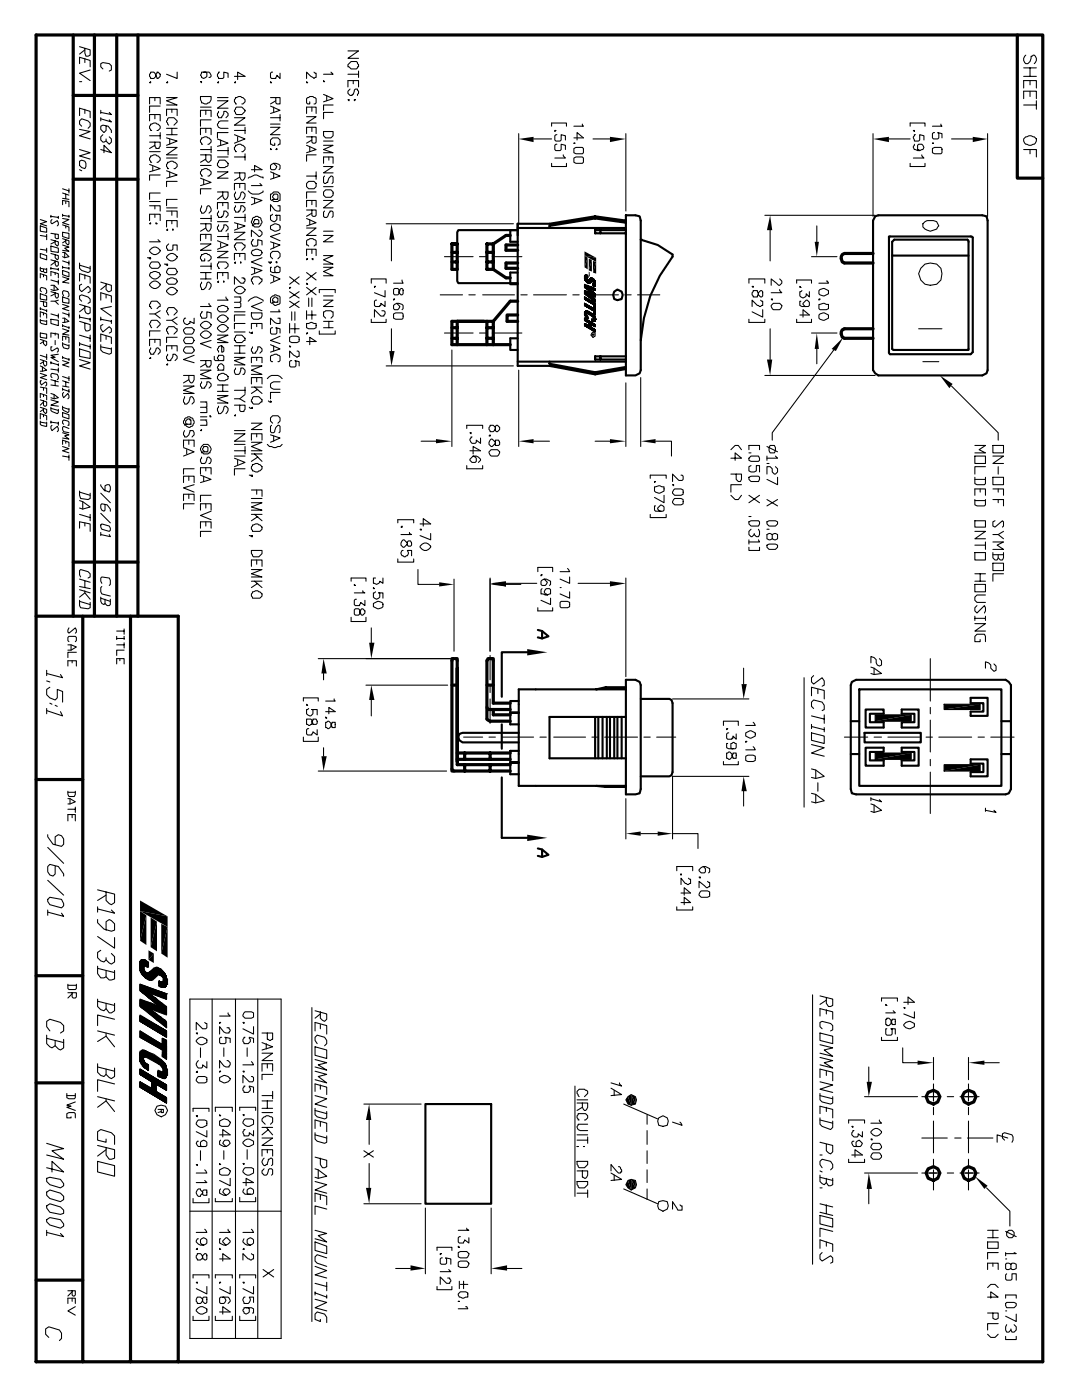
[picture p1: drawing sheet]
<svg xmlns="http://www.w3.org/2000/svg" width="216mm" height="279mm" viewBox="0 0 216 279" stroke-linecap="round" stroke-linejoin="round" font-family="sans-serif">
<g fill="none" stroke="#000" stroke-width=".21">
<path d="M15.9 9.3l2.1 .6v1.1l-.4 .2h-.5l-.2-.6v-.9M15.9 12.7v-1.3l2.1 .7v1.2M15.9 16.3h.4M16.9 11.6v.9M16.9 9.9l-1 .9M18 14l-2.1 .6 2.1 1.5M20.5 13.8l-.4-.5v-.6l.4-.2 1.3 .2 .4 .4v.9l-.4 .2M29.8 16.5l.3-.2v.2zM30.1 14.4h.6l.6 1.3h.2l.5-.5v-.4l-.5-.4h-.2l-.2 .4v.4l-.4 .5h-.6l-.3-.5v-.4zM30.9 19.5v.6M33.2 16.5l.2-.2v.2zM33.2 19.5h2.1l-2.1 .6 2.1 .9h-2.1"/>
<path d="M35.3 14.4v1.3l-2.1-.9M40 16.3h.2v.2zM40 19.3h2.1v.6l-.4 .6-.4 .2h-.4l-.7-.2-.2-.6zM40.6 14.4h.5l.2 .2v.6l-.7 .5-.4-.2-.2-.5 .2-.6h1.5l.4 .6v.2l-.4 .3M43.4 16.5l.2-.2v.2zM43.4 19.5h2.1M43.8 14.4h-.2l-.2 .4v.4l.2 .5h.8l.3-.2v-1.1l.8 .2v.9M46.8 15.2h2.1l-1.5-.8v1.5M46.8 16.5l.2-.2v.2zM54 16.3l.2 .2h-.2zM54 19.5h1.9v1.2h-.7l-.2-.2v-1M54.4 14.4l-.4 .2v.9l.2 .2h.8l.2-.7 .7 .7v-1.1"/>
<path d="M61.2 16.3l.2 .2h-.2zM62.7 14.4l.4 .2v.9l-.4 .2-1.5-1.3v1.3M64.6 16.1l.2 .2h-.2zM64.6 18.8l1.9 .9-1.9 .6M65.2 19.1v1M66 14.4l.5 .4h-1.9M69.4 10.2h2.1l-2.1 1.4h2.1M69.4 12.9l.7-.6h1l.4 .6v.4h-.2l-.2 .5h-1l-.5-.5h-.2zM69.4 17.4v-1.3h2.1v1.3M69.4 19.9h.2v.2zM69.4 14.8h2.1M69.8 17.8l-.4 .4v.4l.4 .5h.5v-.3h.2l.2-.8 .2-.2h.4l.2 .4v.4l-.2 .5"/>
<path d="M70.5 16.1v.6M70.7 19.9h.2l-.2 .2zM71.5 14.2v1.3M204.3 17.6v-1.5h2.5v1.5M204.3 19.7v-1.5h2.5v1.5M204.3 15.2h2.5M204.3 13.5h2.5M204.7 11a1.03 1.03 0 0 0 0 1.7 1.15 1.15 0 0 0 1-1.5l.5-.2a.93 .93 0 0 1 .6 .8 .93 .93 0 0 1-.4 .9M205.5 13.5v1.7M205.5 16.1v.8M205.5 18.2v1.1M12.5 37.7l1.3 .4"/>
<path d="M12.5 38.5l1.3 .4M12.5 39.6l1.3 .2M13.1 38.7v.9M13.8 37.7v.8M15.9 23.1v-1.5l2.1 .6v1.3M15.9 25.8l2.1 .4-2.1 .9 2.1 .6M15.9 29.8l2.1 .7-2.1 .6 2.1 .7M15.9 32.2l.4-.2 .6 .2 .2 .4v.6l-.2 .5-.6-.3-.4-.4zM15.9 33.9l.4 .2M16.3 25.2l-.4-.4v-.7l.4-.4 1.3 .4 .4 .5v.6l-.4 .4M16.9 21.8v.8M20.1 22.4l2.1 .5-.4-.5"/>
<path d="M20.1 23.7l2.1 .6-.4-.4M20.1 29.8l2.1 .7-1.5-1.5v1.5M20.1 22v.6M20.1 23.5v.6M20.5 26.9l-.4 .4v.6l.4 .5 .7-.2M21.2 25.2v.8l-.5 .5-.6-.7v-.6l.4-.2 1.1 .2 .6 .8v.5M21.8 27.3l.4 .4v.7l-.4 .4-.6-.6v-.5M29.8 20.7v-1.2h2.2v1.2M29.8 24.1v-1.2h2.2v1.2M29.8 28.4h2.2v.8l-.3 .4h-.6l-.2-.4v-.8M29.8 32.8l2.2 .9-2.2 .6M29.8 27.1h2.2"/>
<path d="M29.8 30.3h2.2M30.3 26h-.2l-.3-.4v-.4l.3-.4 .6-.2h.4l.9 .6v.4l-.5 .4h-.2M30.3 32.4h-.2l-.3-.4v-.5l.3-.4 .6-.2h.4l.9 .6v.5l-.5 .4h-.2M30.5 33.2v.9M30.9 22.9v.8M30.9 29l-1.1 .6M32 21.2h-2.2v1.2M32 34.9h-2.2v1.1M32 38.5h-2.2v1.3M32 26.5v1.2M33.2 23.1v-1.3h2.1v1.3M33.2 27.5l2.1 .7-2.1 .8"/>
<path d="M33.2 29.4h2.1l-2.1 1.5h2.1M33.2 34.1l2.1 .8-2.1 .7M33.2 25.6h2.1M33.2 26.9h2.1M33.2 31.5h2.1M33.7 25l-.5-.7 .5-.8h1l.6 .6v.2l-.6 .7M33.7 33.7h-.3l-.2-.5v-.4l.2-.4 .7-.2h.4l.4 .2 .4 .4v.4l-.4 .5h-.2M33.9 27.7v1.1M33.9 34.3v1M34.3 21.8v.6M34.3 25.6v1.3M35.3 36.2h-2.1v1.1"/>
<path d="M35.3 39.8h-2.1v1.3M40 23.3v-1.3h2.1v1.3M40 26.9v-1.3h2.1v1.3M40 30.9h2.1v1.1l-.4 .4h-.2l-.4-.4v-1.1M40 35.6l2.1 .8-2.1 .6M40 21.4h2.1M40 29.8h2.1M40 33h2.1M40.4 28.8h-.2l-.2-.4v-.5l.2-.4 .7-.2h.4l.4 .2 .4 .4v.5l-.4 .4h-.2M40.4 35.1h-.2l-.2-.4v-.4l.2-.4 .7-.2h.4l.4 .2 .4 .4v.4l-.4 .4h-.2M40.6 35.8v1M41.1 22v.9"/>
<path d="M41.1 25.6v.9M41.1 31.8l-1.1 .6M42.1 23.9h-2.1v1.3M42.1 37.7h-2.1v1M42.1 29.2v1.3M43.4 20.1h2.1l-2.1 1.5h2.1M43.4 27.7l2.1 .9-2.1 .6M43.4 34.3h2.1l-2.1 1.3h2.1M43.4 38.3h2.1v.9l-.4 .6-.4-.2-.3-.4v-.9M43.4 31.3h2.1M43.4 30.1h2.1M43.6 22.2l-.2 .4v.5l.2 .4h.6l.5-.9v-.4h.4l.4 .4v.5l-.4 .4"/>
<path d="M43.8 32h1.1l.6 .6v.4l-.6 .4h-1.1l-.4-.4v-.4zM44 27.9v1.1M44.4 38.9l-1 .9M45.5 24.1h-1.5l-.4 .2-.2 .5 .2 .6 .4 .2h1.5M45.5 26.5h-2.1v1M45.5 29.4v1.5M46.8 23.5h2.1l-2.1 1.5h2.1M46.8 26.9l2.1 .8-2.1 .9M46.8 34.5h2.1v.8l-.4 .7-.5-.2-.2-.5v-.8M46.8 37.9v-1.3h2.1v1.3M46.8 26h2.1M46.8 31.3h2.1"/>
<path d="M47 38.3l-.2 .4 .2 1.1h.4l.4-.4 .2-.9 .3-.2h.2l.4 .4v.5l-.4 .6M47.2 20.7h-.2l-.2-.4v-.4l.2-.4 .6-.2h.4l.9 .6v.4l-.4 .4h-.2M47.2 21.4h1.1l.6 .6v.2l-.6 .7h-1.1l-.4-.7zM47.2 30.3h-.2l-.2-.5v-.4l.2-.4 .6-.2h.4l.9 .6v.4l-.4 .5h-.2M47.4 27.3v.9M47.8 36.6v.9M47.8 35.3l-1 .7M48.9 25.4v1.3M48.9 30.7v1.3M49.5 35.6l1.3-.7h.4l.9 .4h.4v.3M49.5 38.1l.9 .6h1.2l.9-.4v-.2M50.2 33.9h2.1l-1.5-.9v1.3"/>
<path d="M50.2 39.4l2.1 .6-2.1 .9M50.8 39.6v1M51.9 36.6l.4 .4h-2.1M54 21.2l1.9 .8-1.9 .6M54 25.4h1.9l-1.9 1.5h1.9M54 29.6l.2 .2h-.2zM54 34.3l1.9 .8-1.9 .7M54 23.5h1.9M54 24.8h1.9M54.6 32.6l.6 .6-.4 .7h-.6l-.2-.2v-.7a1.21 1.21 0 0 1 1.9 0v.7l-.2 .2M54.6 21.4v1M54.6 34.5v1.1"/>
<path d="M54.8 28.6v.4h-.4l-.4-.2v-.9l.4-.4h1.1l.4 .4v.9l-.4 .2M54.8 39.8l-.4-.4 .2-.7h.6l.3 .2v.7l-.3 .2M55 29.8l.2-.2v.2zM55 20.1l-1 .6M55.5 39.8h-1.1v.2l.2 .2h.9l.4-.2v-1.3l-.4-.4h-.9l-.4 .4h-.2v1.1l.2 .2M55.9 22.9v1.2M61.2 22.6v-1.2h1.9v1.2M61.2 23.3h1.9l-1.9 1.3h1.9M61.2 26.7v-1.3h1.9v1.3M61.2 27.3h1.9v1.1l-.2 .2h-.5l-.2-.2v-1.1M61.2 29l1.9 .8-1.9 .7M61.2 36.6l.4-.4h1.1l.4 .4v.7l-.4 .4h-1.1l-.4-.4z"/>
<path d="M61.2 35.1h1.9M61.8 20.3v.4h-.4l-.2-.2v-.8l.6-.4h.6l.7 .4v.8l-.4 .2M61.8 29.2v1.1M62.2 21.4v.8M62.2 25.4v.8M62.2 27.9l-1 .7M63.1 30.9h-1.9v1.3M63.1 38.3h-1.9v1.3M63.1 34.3v1.5M64.6 26.2h1.9v.9l-.5 .4h-1l-.4-.4zM64.6 29h1.9l-1.9 .8 1.9 .7h-1.9M64.6 32.6v-1.3h1.9v1.3"/>
<path d="M64.6 33.2h1.9l-1.9 1.3h1.9M64.6 38.3l.4-.4h1l.5 .4v.6l-.5 .5h-1l-.4-.5zM64.6 28.2h1.9M64.6 37.3h1.9M64.8 35.1l-.2 .2v1.1l.2 .2 .6-.2 .2-.8 .4-.5h.3l.2 .2v1.1l-.2 .2M65.6 31.3v.7M66.5 21h-1.9v1M66.5 22.4h-1.9v1.3M103.5 26.7v17.7M106.5 27.7h3.6M110.1 25.2v-.6h2.9v.6M110.1 32.6v.6h2.9v-.6"/>
<path d="M110.7 26h.2l-.2 .2zM111.1 26.9l-.4 .2v.8l.2 .3h.9l.2-.3v-1l.8 .2v.8M111.1 28.8l-.4 .2v.8l.2 .3h.9l.2-.3v-1l.8 .2v.8M112.4 30.9v.2l.4 .4h-2.1M114.5 27.5h1.9l-1.3-1v1.4M114.5 29.6l.4-.2h1.3l.2 .2v.9l-.2 .2h-1.3l-.4-.2zM114.5 31.5l.4-.2h1.3a1.06 1.06 0 0 1 0 1.3h-1.3l-.4-.2zM114.7 28.6h-.2h.2M116.2 24.8l.2 .4h-1.9M118.3 27.7h3.4M124.9 26.7v15.4M174.2 26.7v16.5"/>
<path d="M177.4 27.7h4.2M181.6 25.2v-.6h3v.6M181.6 32.6v.6h3v-.6M182.2 26h.3v.2zM182.5 28.8l-.3 .6 .3 .4 .6 .3 1-.3 .3-.4-.3-.4-.2-.2h-.6l-.2 .2v.8l.4 .3M182.7 26.9h-.2l-.3 .4 .3 .9h.8l.2-.3v-1l.9 .2v.8M183.9 30.9v.2l.5 .4h-2.2M186.1 29.6l.4-.2h1.2l.3 .2v.9l-.3 .2h-1.2l-.4-.2zM186.3 28.6h-.2h.2M186.5 26.5l-.4 .2v.8l.2 .2h.8l.2-.2v-.8l-.2-.2 .9 .2v.8M187.7 24.8l.3 .4h-1.9M189.9 27.7h4.2"/>
<path d="M197.1 26.7v16.5M204.3 27.7l.4-.4 .6-.2 1.1 .2 .4 .4a.81 .81 0 0 1-.6 1.1l-.5 .2h-.4l-.4-.2a.81 .81 0 0 1-.6-1.1zM204.3 29.8h2.5v1.5M204.3 21h2.5M205.5 29.8v.9M206.8 20.1v1.7M8 43.8l1.3 .4-1.3 .5 1.3 .4M8 45.1l1.3 .4v.9l-1.3-.3zM8 50.6l1.3 .4v.9l-1.3-.5zM8 53.3v.7l.3 .2h.4v-.4M8 55.5v-.9l1.3 .4v.9M8 58.6l1.3 .5v.8l-1.3-.2z"/>
<path d="M8 47l1.3 .2M8 49.7l1.3 .3M8 53.6l1.3 .2M8.3 58.2l-.3-.2v-.4l.3-.2 .8 .2 .2 .4v.4l-.2 .2M8.7 54.8v.4M9.3 53.6v.8h-.4l-.2-.2M9.3 46.8v1M9.3 49.5v.9M10.2 46.6l1.4 .2v.8h-.4l-.2-.2v-.6M10.2 47.8l1.4 .5v.6l-.2 .2-.4-.4v-.7M10.2 49.1l1.4 .4v.9l-1.4-.2zM10.2 50.6l1.4 .4v.6l-.2 .3-.4-.5v-.6"/>
<path d="M10.2 51.9l1.4 .4v.6l-.2 .2h-.2l-.2-.4v-.6M10.2 55v-.8l1.4 .4v.9M10.2 56.9h.6l.8 .9-.8 .2-.6-.2M10.2 58.2l1.4 .4v.7l-.2 .2h-.2l-.2-.4v-.7M10.2 43.2l1.4 .2M10.2 43v.4M10.2 53.3v.5M10.2 53.6l1.4 .2M10.2 55.9l1.4 .4M10.4 43.8l-.2 .2v.4l.2 .3 1-.7 .2 .4v.5l-.2 .2M10.8 56.9v1.1M11 48.3l-.8 .4"/>
<path d="M11 52.3l-.8 .6M11 54.4v.4M11 58.6l-.8 .5M11.6 59.9l-.6 .2h-.8M11.6 43.2v.4M11.6 53.6v.4M11.6 55.9v.8M12.5 40.9v-.9l1.3 .2v1.1M12.5 43.6l1.3 .2-1.3 .6 1.3 .5M12.5 44.9l1.3 .4v.8M12.5 46.4l1.3 .2v1l-1.3-.4zM12.5 47.6l1.3 .4v.7l-.3 .2-.4-.4v-.7"/>
<path d="M12.5 48.9l1.3 .4-.9 .2 .9 .7-1.3-.2M12.5 50.4h.4l.9 .8-.9 .2-.4-.2M12.5 54l1.3 .4v.8l-1.3-.4zM12.5 55.2l1.3 .5-1.3 .6 1.3 .2M12.5 59.3l1.3 .4v.8l-1.3-.2zM12.5 42.8v.4M12.5 53.1v.5M12.5 43l1.3 .2M12.5 52.1l1.3 .4M12.5 53.3l1.3 .3M12.7 59.1l-.2-.5v-.4l.2-.2 .8 .2 .3 .4v.5l-.3 .2M12.9 50.4v1"/>
<path d="M13.1 40.2v.4M13.1 45.1v.4M13.1 48l-.6 .5M13.8 43v.4M13.8 52.1v.8M13.8 53.3v.5M15.9 52.5v1.1l.4 .4 1.3 .4 .4-.2v-1.1M15.9 56.1v-1.5l2.1 .6v1.3M15.9 52.9l2.1 .7M16.3 56.7l-.4 .2v.9l.4 .4 1.3-1 .4 .4v.6l-.4 .2M16.9 54.8v.9M20.1 56.3l2.1 .6v1.1l-.6 .2-.4-.4v-1.1"/>
<path d="M20.1 59.9v-1.5l2.1 .7v1.2M21.2 56.9l-1.1 .9M21.2 58.8v.7M29.4 51.4l.4 .2h.3v-.2h-.3l.3 .2M29.8 41.1h2.2v1M29.8 44v-1.2h2.2v1.2M29.8 44.7l.3-.3v.3zM29.8 50a1.12 1.12 0 0 1 1.2-.7 1.12 1.12 0 0 1 1 .9 1.12 1.12 0 0 1-1.2 .6 1.12 1.12 0 0 1-1-.8zM29.8 40.2h2.2M30.1 52.5l.2-.2h1.2l.5 .8-.5 .5h-1.2l-.5-.5zM30.1 54.4l1-.2 .6 .2 .3 .4a1.08 1.08 0 0 1-1.1 .9 1.08 1.08 0 0 1-1.1-.9zM30.3 56.3a1.05 1.05 0 0 1 1.7 .6 1.12 1.12 0 0 1-1.2 .7 1.12 1.12 0 0 1-1-.9z"/>
<path d="M30.9 41.1v.6M30.9 42.8v.6M31.1 44.4l.2 .3h-.2zM31.5 47.8l.5 .5h-2.2M32.8 52.7l.4 .2h.2v-.2h-.2l.2 .2M33.2 42.1h2.1v1.3M33.2 45.3v-1.3h2.1v1.3M33.2 41.5h2.1M33.4 45.7v.2h-.2zM33.4 55.7l.7-.2 1 .2 .2 .6-.4 .4h-1.2l-.5-.4zM33.7 48.7l-.5 .4v.4l.2 .5h.9l.2-.3v-.8h.8v1.1M33.7 50.8a1.05 1.05 0 0 1 1.6 .6 1.12 1.12 0 0 1-1.1 .7 1.12 1.12 0 0 1-1-.9z"/>
<path d="M33.7 53.6h1.2l.4 .8-.4 .4h-1.2l-.5-.4zM33.7 57.6a1.05 1.05 0 0 1 1.6 .6 1.12 1.12 0 0 1-1.1 .7 1.12 1.12 0 0 1-1-.9zM34.3 42.1v.9M34.3 44v.7M34.5 45.9v-.2v.2M40 44.7h2.1v.8l-.4 .6-.4-.2-.2-.4v-.8M40 48v-1.2h2.1v1.2M40 48.7h2.1l-2.1 1.3h2.1M40 55.7h2.1M40 43.6h2.1M40 53.1h2.1M40 54.4h2.1"/>
<path d="M40.2 41.1l-.2 .6v.4l.2 .4h.4l.5-.4 .2-.8 .2-.2a.81 .81 0 0 1 .6 1l-.4 .4M40.2 56.3l-.2 .4 .2 1.1h.4l.5-.4 .2-.9 .2-.2h.2l.4 .4v.5l-.4 .6M40.9 51.6v.5h-.7l-.2-.5v-.4l.2-.4 .7-.2h.4l.4 .2 .4 .4v.4l-.4 .5h-.2M41.1 46.8v.8M41.1 54.4v1.3M41.1 45.5l-1.1 .6M42.1 43v1.2M42.1 52.5v1.3M43.4 41.7v-1.3h2.1v1.3M43.4 48l2.1 .9-2.1 .8M43.4 50.2h2.1l-2.1 1.2h2.1M43.4 55.7v-1.3h2.1v1.3"/>
<path d="M43.4 56.3l.2-.2v.2zM43.4 44.2h2.1M43.4 47.2h2.1M43.6 42.1l-.2 .4v.5l.2 .4h.6v-.2h.2l.3-1.1h.4l.4 .4v.5l-.4 .4M43.6 44.9l-.2 .4v.4l.2 .4h.6l.5-.8v-.4h.4l.4 .4v.4l-.4 .4M43.8 53.6h-.2l-.2-.5v-.4l.2-.4h1.5l.4 .4v.4l-.4 .5h-.2M44 48.5v.8M44.4 40.4v.7M44.4 54.4v.6M44.7 56.3v-.2v.2M45.1 59.3v.2l.4 .4h-2.1M45.5 46.6v1.2"/>
<path d="M46.8 44.4l2.1 .7-2.1 .8M46.8 46.4h2.1l-2.1 1.4h2.1M46.8 51.9v-1.3h2.1v1.3M46.8 52.5l.2-.2v.2zM46.8 40.4h2.1M46.8 43.4h2.1M46.8 59.3h1.2M47 41.1l-.2 .4v.4l.2 .4h.6v-.2h.2l.2-1h.5l.4 .4v.4l-.4 .4M47.2 50l-.4-.7v-.4h.2l.2-.4h1.1l.4 .4h.2v.4l-.6 .7M47.2 57.4a1.05 1.05 0 0 1 1.7 .6 1.12 1.12 0 0 1-1.1 .7 1.12 1.12 0 0 1-1-.9zM47.4 44.7v.8M47.8 59.3l.2 .2v.6l-.2 .2h-1"/>
<path d="M47.8 50.6v.6M48 52.5v-.2v.2M48.3 55.5h.4v.2h.2v.4l-.2 .4h-.7l-1.2-1.3v1.5M48.9 42.8v1.4M50.2 53.3l2.1 .7-2.1 .8M50.4 50l.6-.3 1.1 .3 .2 .6-.4 .4h-1.3l-.4-.4zM50.6 47.8h-.2l-.2 .5v.4l.2 .4h.8l.2-.2v-1.1l.9 .2v.9M50.6 56.7l-.4-.6v-.4h.2l.2-.5h1l.5 .5h.2v.4l-.7 .6M50.8 53.6v.8M51 44.7l-.4-.3 .2-.6h.6l.2 .2v.7h-.2M51.6 44.7h-.8l-.2 .4 .2 .2h.8l.7-.9-.2-.8-.7-.4h-.4l-.6 .4-.2 .6 .2 .5v.4M51.6 45.9h.3l.4 .5v.4l-.4 .4h-.3l-1.4-1.3v1.3"/>
<path d="M52.3 51.4l-2.1 .9 2.1 .8M53.6 52.3h.2v.2l.4-.2h-.2v.2M54 45.1l.8-.4 .9 .2a.75 .75 0 0 1 0 1l-.9 .2-.8-.4zM54 48.3l1.9 .6-1.9 .8M54 54.8l1.9 .9-1.9 .8M54.2 53.3h-.2v.9l.4 .2h1.3l.2-.2v-.9l-.4-.2-.7 .2v.9l.4 .2M54.4 42.8l-.4 .2v.8l.2 .2 .6 .2 .4-.4v-.8h-.2h.9v1M54.4 51.6l-.4-.4v-.6l.4-.4h1.1l.4 .4v.6l-.4 .4M54.6 48.5v1M54.6 55.2v.9M55 52.3h.2v.2zM55.5 41.1h.4v1h-.7l-.4-.2-.8-1v1.2"/>
<path d="M55.9 46.6l-1.9 .6 1.9 .8M57.8 57.4h.2l-.2 .2zM57.8 55.2l1.9 1.5M57.8 58.2l1.9 1.3M59.7 55.2l-1.9 1.5M59.7 58.2l-1.9 1.3M61.2 41.3v-1.3h1.9v1.3M61.2 41.9h1.9v1.1l-.2 .2h-.5l-.2-.2v-1.1M61.2 43.6l1.9 .8-1.9 .7M61.2 45.5h1.9l-1.9 1.5h1.9M61.2 51v-1.3h1.9v1.3M61.2 51.6h.2l-.2 .3z"/>
<path d="M61.2 56.5l.2 .2h-.2zM61.2 54.4l1.9 1.5M61.2 57.4l1.9 1.4M61.6 49.1l-.4-.2v-.9l.6-.4h.6l.7 .4v.9l-.4 .2M61.6 59.5v1.7M61.8 43.8v1.1M62.2 51.6h.2v.3zM62.2 40v.9M62.2 49.7v.9M62.2 59.5v1.7M62.2 42.5l-1 .7M63.1 54.4l-1.9 1.5"/>
<path d="M63.1 57.4l-1.9 1.4M63.7 58.4v-.6h3.2v.6M64.6 40h1.9l-1.9 1.5h1.9M64.6 47h1.9l-1.9 1.3h1.9M64.6 51h1.9l-1.9 .9 1.9 .8h-1.9M64.6 53.3h1.9l-1.9 .9 1.9 .8h-1.9M64.6 59.9h1.9l-1.9 1.3h1.9M64.6 46.1h1.9M64.6 59.1h1.9M64.8 42.1l-.2 .2v.9l.2 .2h.4l.2-.2 .4-1.1h.5l.2 .2v.9l-.2 .2M74.1 56.5v-.8h2.9v.8M74.7 57.2h.2l-.2 .2z"/>
<path d="M75.1 59.9l-.4 .2v.9l.2 .2h.9v-.2h.2v-.5l.8 .7v-1.1M76.8 58v1.3l-2.1-.9M77 44.7h25.4M78.1 47.8v4.3M78.5 57.8l.2-.2h.7l.2 .2a.81 .81 0 0 0 .6 1l.2-.2v-.8l-.2-.2-.4 .2-.2 .8-.2 .2h-.7l-.2-.2zM78.5 59.7h.2l-.2 .2zM80.2 55.9l.2 .6h-1.9M87.8 58.8h4.5M88.7 51.2h5.7M93.6 58.8h1.2M95.7 51.2h1.2M96.3 58.8h6.4"/>
<path d="M98.2 51.2h5.9M103.9 58.8h1.3M106.5 58.8h6.5M114.3 58.8h1.3M116.6 55.7l1.3 .6-.6-.4M116.6 55l.2-.2 .5 .2v.5h-.2v.4h.4l.6-.4a1.12 1.12 0 0 1 .4 1.7l-.2-.3v-.4v.2l.2-.2-.2-.4h-.2l-.4 .4a1.15 1.15 0 0 1-1.1-1.5zM116.6 58l1.7 1.1-1.7-1.1 1.9 1.1-1.7-1.1M116.6 56.9l1.1 .7-1.1-.4 .9 .4zM116.6 56.9l2.1 .7v.4l-1.6-.6 1.6 1.2v.7l-1.6-.9 1.6 1.5v.4l-2.1-1.7v-.6l1.9 .6-1.9-1.2zM116.6 56.7l2.1 .9v.4l-1.4-.6 1.4 1.2v.7l-1.4-.7 1.4 1.3v.4l-2.1-1.7v-.6l1.7 .6-.6-.6-1.1-.6zM116.6 59.7l2.1 1.3M116.6 59.5l2.1 1.2-2.1-1.2 2.1 1.2-2.1-1 2.1 1"/>
<path d="M116.6 59.3l2.1 1.2-2.1-1.2 2.1 1.2-2.1-1 2.1 1M116.6 59.3l2.1 1.2v.5l-2.1-1.3v-.4l2.1 1.2v.5l-2.1-1.3zM116.6 55l.5 .5M116.6 55.9l1.1 .4M116.6 55.7l1.1 .6M116.6 55.7l1.3 .6M116.6 55l.5 .2M116.6 55l.7 .5M116.6 55.2l.5 .3M116.6 58.6l1.9 1.1M116.8 57.6l1.9 1-1.6-1M116.8 58.8h6.6"/>
<path d="M116.8 54.8l.5 .4-.5-.2M116.8 58.2l1.9 .9M117.1 55.7v-.2h.2v-.5l-.5-.2a1.04 1.04 0 0 0-.1 1.1 1.04 1.04 0 0 0 1 .6l.4-.4h.2l.2 .2-.2 .4v-.2v.4l.2 .3a1.12 1.12 0 0 0-.4-1.7l-.8 .4M117.1 58.2l1.6 1.1M117.1 57.4l-.5-.2 .9 .2M117.1 57.8l1.6 .8-1.4-.8 1.4 .8-1.2-.6 1.2 .8-1-.8M117.1 56.3l.4 .2M117.1 56.1l.4 .4M117.1 55.5h-.5l.5 .2M117.1 54.8l.2 .2h-.2M117.1 55.7v.2h.2M117.3 59.1l1.4 .8-1.2-.8"/>
<path d="M117.3 58.8l1.4 1.1-1.6-1.1 1.6 1.1M117.3 58.6l-.7-.4 .7 .4-.7-.4 1.5 .6-1.5-.6 1.3 .6-1.3-.6 1.1 .6-1.1-.6 .9 .4-.9-.2 .9 .4M117.3 58.2l1.4 .9-1.4-.9M117.3 57.2l1.4 .8-1.2-.8 1.2 .6-1-.6 1 .6-.8-.6M117.3 56.9l1.4 1.1-1.6-1.1 1.6 1.1-1.9-1.1 1.9 1.1M117.3 55.9l.6 .4M117.5 59.3l1.2 .6-1-.6 1 .6-.8-.4M117.5 58.2l1.2 .9-1.2-.7M117.5 55.9l.4 .4M117.5 55.9l.4 .2M117.5 55.9l.6 .2M117.7 58.8l-1.1-.4 1.7 .9"/>
<path d="M117.7 58.4l1 .7-1-.7M117.7 57.8l-1.1-.6 1.3 .6M117.7 58.2l1 .6-.8-.6 .8 .6-.6-.4 .6 .4-.4-.2 .4 .2-.2-.2M117.7 56.3l-.9-.4 .9 .6-.9-.4 .7 .4M117.7 55.7l.4 .4M117.7 55.7l1 .4M117.7 55.7l1 .6M117.7 55.9l.4 .2M117.9 58.4l.8 .7-.8-.7M117.9 57.4l.8 .4-.8-.4M117.9 57.6l-1.3-.7 1.3 .7M117.9 58l-1.3-.8 1.5 .8-1.5-.6 1.9 1-1.7-1 1.7 1"/>
<path d="M117.9 55.7l.8 .4M118.1 58.6l.6 .5-.6-.5M118.1 57.4l.6 .4-.6-.4M118.1 57.8l-1.5-.9 1.5 .9M118.1 55.7h.2M118.3 59.9l.4 .2-.2-.2M118.3 59.7l.4 .4-.8-.6 .8 .6h-.2M118.3 59.5l-1.7-1.1 1.9 1.1M118.3 57.4l.4 .4-.4-.4M118.3 57.8l-1.7-.9 1.7 .9M118.3 56.9v.3M118.3 56.5l.4 .4-.4-.2 .4 .5-.4-.3"/>
<path d="M118.3 56.9l.2 .3M118.3 56.1l.4 .4h-.2l.2 .2h-.2M118.5 57.8l-1.9-.9 1.9 1.1M118.5 55.7l-.4-.2 .4 .4-.6-.4 .8 .6M118.7 59.7l-1.9-1.1 1.9 1.1M118.7 57.6h-.2h.2M124.7 58.8h1.2M127.2 58.8h4.5M149.4 56.5v-.8h3.2v.8M150.1 57.2h.2v.2zM150.3 58h.8l.2 .8 .5 .5 .4-.2v-.9l-.4-.2-.5 .4-.2 .9h-.8l-.2-.5v-.4zM151.8 59.9l.4 .2v.9l-.6 .2-.5-.2-1-1.1v1.3"/>
<path d="M152.6 43h22M153.7 45.9v6.2M153.9 59.7h.2v.2zM155.6 55.7l.4 .4v.4l-.4 .4h-.2l-1.5-1.2v1.2M155.6 57.8v.2l.4 .4h-2.1M159 56.5v-.6h2.9v.6M159.6 57.2l.2 .2h-.2zM160 58l-.4 .2v.9l.6 .4 .7-.4v-.5l.6 .7v-1.1M161.9 51.2h5.1M163 45.1v3.2M163.4 59.7h.2l-.2 .2zM163.6 57.8l.9-.2 .8 .4v.6l-.8 .5-.9-.3-.2-.2v-.6z"/>
<path d="M164.9 56.1h.2l.2 .4h-1.9M183.7 53.6a2.32 2.32 0 0 1 3.7-.5 2.32 2.32 0 0 1-.5 3.6 2.43 2.43 0 0 1-3.6-2.1zM184.1 44.7l.9-.7h1.3l.6 .2 .4 .9-.4 .6-1.3 .4-1-.4-.5-.4zM8 60.1l1.3 .2v.9h-.4l-.2-.2v-.9M8 63.3v-1.1l1.3 .5v.8M8 63.7v.6l.3 .3 .8 .2h.2v-.9M8 66.5l1.3 .2v.8l-1.3-.2zM8 67.7l1.3 .5v.6l-.2 .2-.4-.4v-.7M8 71.8l1.3 .4v.6l-.2 .2h-.2l-.2-.4v-.6M8 73l1.3 .9-1.3 .2M8 74.5l1.3 .4-1.3 .5 1.3 .4M8 77.3l1.3 .2v1"/>
<path d="M8 79.4v-.9l1.3 .5v.8M8 79.8l1.3 .4v.7l-.2 .2-.4-.2v-.9M8 61.4v.4M8 61.6l1.3 .4M8 63.9l1.3 .2M8 70.9l1.3 .4M8.3 76h-.3v.4l.3 .4 .8-.6 .2 .2v.4l-.2 .2M8.5 73.2v.9M8.7 62.4v.5M8.7 77.5v.4M8.7 78.7v.5M8.7 68.2l-.7 .4"/>
<path d="M8.7 72.2l-.7 .4M9.3 61.8v.4M9.3 70.7v1.1M10.2 63.7l1.4 .2v1.1l-1.4-.4zM10.2 67.3v-.8l1.4 .2v.8M10.2 78.5l.6 .2 .8 .7-.8 .2-.6-.2M10.2 79.8l1.4 .4-1.4 .7 1.4 .2M10.2 72.2v.4M10.2 62.7l1.4 .4M10.2 72.4l1.4 .4M10.2 73.7l1.4 .2M10.2 75.8l1.4 .4"/>
<path d="M10.2 76.8l1.4 .2M10.4 69.2h-.2v.6l.2 .3 1-.7 .2 .2v.5l-.2 .2M10.4 75.4l-.2-.3v-.4l.2-.2 1 .2 .2 .4v.5l-.2 .2M10.8 78.7v.9M11 66.5v.4M11 67.9v.9M11 76v.8M11 60.1l.6 .6M11.6 70.7l-1.4 .2 .8 .4h-.8l1.4 .9M11.6 62.7v.8M11.6 72.6v.4M11.6 73.4v.9"/>
<path d="M12.5 60.7l1.3 .5-1.3 .4 1.3 .4M12.5 63.5h.4l.9 .6-1.3 .2M12.5 65.6l1.3 .4-1.3 .7 1.3 .2M12.5 67.9v-.8l1.3 .2v1.1M12.5 68.4v.6l.2 .4 .8 .2 .3-.2v-.6M12.5 72l1.3 .4-1.3 .4 1.3 .4M12.5 64.8v.4M12.5 71.1v.4M12.5 77.5v.4M12.5 62.4l1.3 .5M12.5 65l1.3 .4M12.5 68.6l1.3 .4"/>
<path d="M12.5 71.3l1.3 .5M12.5 75.1l1.3 .5M12.5 76l1.3 .4M12.5 77l1.3 .3M12.5 77.7l1.3 .4M12.7 78.3l-.2 .2v.5l.2 .4 .8-.9 .3 .5v.4l-.3 .2M12.9 63.5v.8M13.1 67.3v.4M13.1 76.2v.8M13.8 62.4v.9M13.8 65.2v.4M13.8 71.5v.5"/>
<path d="M13.8 75.1v.9M13.8 77.7v.6M15.9 60.7l2.1 .7v1l-.4 .3-.5-.3-.2-.4v-.8M15.9 64.1l2.1 .7v1l-.4 .2h-.5l-.2-.4v-1M15.9 69.6l2.1 .7v1.2l-2.1-.4zM15.9 71.8l2.1 .6-2.1 .6 2.1 .7M15.9 62.9v.6M15.9 68.4v.6M15.9 63.3l2.1 .4M15.9 66.9l2.1 .6M15.9 68.6l2.1 .6M16.3 60.1l-.4-.4v-.6l.4-.3 1.3 .5 .4 .4v.6l-.4 .2"/>
<path d="M16.9 61.4l-1 .8M18 63.5v.6M18 66.9v1.3M18 68.8v.8M20.1 68.2v-1.5l2.1 .6v1.3M20.1 68.8v1l.4 .5 1.3 .4 .4-.2v-1.1M20.1 63.3v.6M20.1 63.7l2.1 .4M20.1 69.2l2.1 .4M20.5 64.8l-.4 .2v.6l.4 .7 1.3-1.1 .4 .4v.7l-.4 .2M21.2 67.1v.6M22.2 61.2l-2.1 .4 2.1 1.5"/>
<path d="M22.2 63.9v.7M29.8 69v-1.3h2.2v1.3M29.8 71.5l.3-.2v.2zM30.1 69.4l-.3 .4v.5l.3 .4h.6l.4-1.1 .4-.2 .5 .4v.5l-.5 .4M30.3 61.6l-.2-.4h-.3v-.5l.5-.6h1l.7 .6v.5h-.3l-.4 .4M30.3 65.4l-.5-.6 .5-.9h1l.7 .7v.2l-.7 .6M30.9 67.7v.7M30.9 62.7l1.1 .8M32 62l-1.1 .7h-1.1M32 66h-2.2v1.1M33.2 70.1v-1.1h2.1v1.1M33.4 70.7l-.2 .4v.4l.2 .5h.7l.4-.9v-.4h.4l.4 .4v.4l-.4 .5"/>
<path d="M33.4 72.6v.2h-.2zM33.7 62.9l-.5-.7 .5-.8h1l.6 .6v.2l-.6 .7M33.7 66.7l-.5-.7v-.4h.2l.3-.4h1l.4 .4h.2v.4l-.6 .7M34.3 69v.6M34.3 63.9l1 .9M35.3 63.3l-1 .6h-1.1M35.3 67.3h-2.1v1.1M36.6 65.8l.4-.4h1.3l.4 .4v.2l-.4 .7h-1.3zM36.6 74.9h2.1v.9l-.4 .6-.4-.2-.2-.4v-.9M36.6 77h2.1l-2.1 .9 2.1 .6h-2.1M36.8 69.4l.2-.2h1.3l.4 .9-.4 .4h-1.3l-.4-.4zM36.8 79.2l-.2 .6v.4l.2 .4h.5l.4-.4 .2-.8 .2-.2a.81 .81 0 0 1 .6 1l-.4 .4"/>
<path d="M37 63.5h-.2l-.2 .6 .2 .5 .5 .2 .6-.2v-.5l.8 .5v-1.1M37 67.3h1.3l.4 .6-.2 .5-.2 .2h-1.3l-.4-.7zM37.7 75.8l-1.1 .6M38.7 70.9l-2.1 .9 2.1 .6M40 64.8a1.12 1.12 0 0 1 1.1-.7 1.12 1.12 0 0 1 1 .9 1.12 1.12 0 0 1-1.1 .6 1.12 1.12 0 0 1-1-.8zM40 72h2.1v.8l-.2 .4h-.6l-.2-.4v-.8M40 73.9h2.1l-2.1 .8 2.1 .9h-2.1M40.2 76.2l-.2 .4v.4l.2 .5h.7l.4-.9v-.4h.4l.4 .4v.4l-.4 .5M40.4 62.2h-.2l-.2 .5v.4l.2 .4h.9l.2-.2v-1.1l.8 .2v1.1M40.4 66.3a1.05 1.05 0 0 1 1.7 .6 1.12 1.12 0 0 1-1.1 .6 1.12 1.12 0 0 1-1-.8zM41.1 72.6l-1.1 .6M41.7 60.5v.2l.4 .5h-2.1"/>
<path d="M42.1 67.9l-2.1 .7 2.1 .8M42.8 71.1v.7l.2 .2h1.7M43.4 66.9h2.1l-2.1 .8 2.1 .7h-2.1M43.4 79h2.1l-2.1 .6 2.1 .8h-2.1M43.4 73.9h1.3M43.4 76.8h2.1M43.4 78.1h2.1M43.6 61.2l1.1-.2 .6 .2 .2 .6-.4 .4h-1.3l-.4-.4zM43.6 72l-.2-.5 .2-.6h.8l.3 .2v.7l-.3 .2M43.6 73.9l-.2-.7 .2-.4 .4-.2h.2l.5 .4v.7l-.3 .2M43.6 74.7l1.1-.2 .8 .6v.5l-.6 .4h-1.1l-.4-.4v-.5zM43.8 63.1a1.05 1.05 0 0 1 1.7 .6 1.12 1.12 0 0 1-1.1 .7 1.12 1.12 0 0 1-1-.9z"/>
<path d="M43.8 65a1.05 1.05 0 0 1 1.7 .6 1.12 1.12 0 0 1-1.1 .7 1.12 1.12 0 0 1-1-.9zM44.2 69v1.3l.5-.2v-.7l-.5-.4h-.2l-.4 .2-.2 .4 .2 .7M44.4 76.8v1.3M46.8 71.3h2.1l-2.1 .7 2.1 .8h-2.1M46.8 62.2h2.1M46.8 66.3h2.1M46.8 69h2.1M46.8 70.5h2.1M46.8 77.9h2.1M47 73.4l-.2 .5v.4l.2 .4h.6l.2-.2 .2-1.1h.5l.4 .5v.4l-.2 .4h-.2M47.2 66.9h1.1l.6 .6v.4h-.2l-.4 .5h-1.1l-.2-.5h-.2v-.4zM47.8 60.3l.2 .2v.7l-.2 .2h-1"/>
<path d="M47.8 69v1.5M47.8 79.6l1.1 .6M48.9 62.9h-2.1v1.2M48.9 64.6h-2.1v1M48.9 78.7l-1.1 .9h-1M48.9 77.3v1.2M49.5 60.1l.5-.4 .8-.4h.4l1.3 .6v.2M49.7 66.3l.3 .2h.4v-.2l-.2 .2h.2M50.2 62.4h2.1v.7l-.2 .4-.5 .2h-1l-.4-.6zM50.2 65.6v-1h2.1v1M50.2 72.4v-1.1h2.1v1.1M50.2 73h2.1l-2.1 .9 2.1 .8h-2.1"/>
<path d="M50.2 76.6v-1.2h2.1v1.2M50.2 77.3h2.1M50.4 69.2l-.2 .4v.5l.2 .4h.6l.4-.9v-.4h.5l.4 .4v.5l-.4 .4M50.4 79.4l.2-.2h1l.7 .6v.4h-.2l-.5 .4h-1l-.2-.4h-.2v-.4zM50.8 77.3l1.5 1.2M51.2 64.6v.6M51.2 71.3v.7M51.2 75.4v.8M51.4 77.7l-1.2 .8M52.3 60.3l-2.1 .9 2.1 .8M53.3 75.6l.9-.7h1.3l.8 .7M54 68.8l1.9 .8-1.9 .7"/>
<path d="M54.4 65.4l-.4 .2v.9l.2 .2h.8l.2-.2v-.9l-.2-.2 .9 .2v.9M54.4 72.2l-.4-.2v-.9l.8-.4h.4l.7 .4v.9l-.4 .2M54.6 69v1.1M54.8 60.3l-.4-.2v-.4l.4-.4 .7 .2v.6l-.3 .2M55.5 60.3h-1.1v.2l.4 .5 .9-.3 .2-.2v-1.2l-.2-.2-.9-.3-.8 .7v.8l.2 .2M55.5 63.5h.4v1.1h-.7l-.4-.3-.8-.8v1.3M55.7 61.8l.2 .4h-1.9M55.9 67.1l-1.9 .8 1.9 .7M55.9 76.2h-1.3l-.6 .4v.7l.2 .2 .4 .2h1.3M55.9 78.3h-1.9v1.3M57.8 67.3l.4-.2h1.1l.4 .2v.9l-.4 .2h-1.1l-.4-.2zM57.8 69l.2 .2h-.2z"/>
<path d="M57.8 60.1l1.9 1.3M57.8 64.6v1.9M58 65.6h1.7M58.2 72l-.4 .2v.8l.2 .2h.8l.3-.2v-.8l-.3-.2 .9 .2v.8M58.2 62.2v1.7M58.8 62.2v1.7M58.8 64.6v1.9M59.3 70.1l.4 .2v.8l-.4 .2-1.5-1.2v1.2M59.7 60.1l-1.9 1.3M61.2 64.6h.4l.4-.3 1.1 .3v.8l-.4 .2h-1.1l-.4-.2zM61.2 66.5h.2l-.2 .2zM61.2 68.2h1.9l-1.3-.9v1.5"/>
<path d="M61.2 62v1.7M61.4 62.9h1.7M62.2 62v1.7M63.7 66v.7h3.2v-.7M64.6 64.1h1.9M64.6 65.4h1.9M65 63.5l-.4-.4v-.9l.4-.2h1l.5 .2v.9l-.5 .4M65.6 64.1v1.3M74.1 63.7v.6h2.9v-.6M76.2 62h.4l.2 .2v.5l-.2 .4h-.6l-1.3-1.3v1.5M77 73h25.4M78.1 65.6v4.5"/>
<path d="M78.5 62.7l.5-.3h1.2a1.06 1.06 0 0 1 0 1.3h-1.2l-.5-.2zM79.2 60.5l.6 .7-.4 .6h-.7l-.2-.2v-.6a1.21 1.21 0 0 1 1.9 0v.6l-.2 .2M88.7 66.5h5.7M90.2 69.8v19.3M95.7 66.5h1.2M98.2 66.5h5.9M103.5 73.9v15.2M116.6 61l2.1 1-2.1-1 2.1 1.2-2.1-1.2 2.1 1.2-.2-.2M116.6 60.7l2.1 1.3M116.6 60.5l2.1 1.3-2.1-1.3 2.1 1.3-2.1-1.3 2.1 1.3-.2-.2 .2 .2-.2-.2h.2l-.2-.2 .2 .2-.2-.2 .2 .2-.2-.2 .2 .2-.2-.2 .2 .2-.2-.2h.2l-.2-.2M116.6 60.5l1.9 1.1v-.6l.2 .2v1.5l-.2-.3v-.4l-1.9-1v-.5l1.9 1.1v-.6l.2 .2v1.5l-.2-.3v-.4l-1.9-1zM116.6 62.2l2.1 1.3-.6-.4"/>
<path d="M116.6 62.2l.5-.2 1.2 .9 .4 .6v.6h-.6v-.4h.4v-.4l-1.2-.9h-.2v.5l.2 .2v.6l-.7-.8v-.7l.5-.2 1.2 .9 .4 .6v.6h-.6v-.4h.4v-.4h-.2l-1-.9-.2 .3 .2 .4v.4h-.2l-.5-.6zM116.6 65l2.1 1-2.1-1 2.1 1.3M116.6 64.8l2.1 1.2zM116.6 64.6l2.1 1.2-2.1-1.2 2.1 1.2-2.1-1.2 2.1 1.2-2.1-1.2 2.1 1.2-2.1-1 2.1 1M116.6 63.5l2.1 1.3M116.6 63.9l2.1 1.1-2.1-1.1 2.1 1.1-2.1-1.3 2.1 1.3-2.1-1.3 2.1 1.3-2.1-1.3 2.1 1.3-2.1-1.3 2.1 1.1M116.6 63.9l2.1 1.3zM116.6 63.5l2.1 1.3v.4l-.8-.4v.4l.8 .6v.5l-2.1-1.3v-.4l1.1 .4v-.4l-1.1-.7v-.4l2.1 1.3v.4l-.8-.4v.4l.8 .6v.5l-2.1-1.3v-.4l1.1 .4v-.4l-1.1-.7zM116.6 62.9l.7 .4-.5-.2 .5 .4-.5-.2M116.6 62.7l.5 .4-.5-.2M116.6 62.9l.7 .2M116.6 62.7l.5 .2"/>
<path d="M116.6 62.2l.9 .5M116.6 62.2l.7 .2M116.8 62l1.9 1.3-1.9-1.3 1.9 1.3-2.1-1.1 2.1 1.1-2.1-1.1 2.1 1.1zM117.1 62l1.4 .9-1.4-.9 1.2 .9M117.1 63.5h.4M117.1 62.4h-.5l.5 .3h-.5M117.3 62l1 .7M117.5 62.2l.6 .5M117.9 64.8l-.2-.2 .2 .2-.2-.2 .2 .2-.2-.2 .2 .2-.2-.2 .2 .2h-.2l.2 .4M118.1 66.7h.4v.2h-.2v-.2M118.1 63.7l.6 .4-.6-.2 .4 .2h-.4M118.1 66.9h.2"/>
<path d="M118.3 66.3l.4 .2v.6l-.4 .2-.4-.4zM118.3 63.3l.4 .2M118.3 63.1l.4 .4M118.5 62.2h.2h-.2l.2 .5M118.5 63.1l-1.7-1.1 1.7 1.1-1.7-1.1 1.9 1.1M118.5 61l.2 .2M118.5 63.5h.2M118.5 63.5l.5 .2h-.5l.2 .2-.4-.2M118.5 63.5l.2 .2M124.9 76.4v12.7M127.8 75.4v13.7M149.4 63.7v.6h3.2v-.6"/>
<path d="M152.2 61.8v1.5l-2.1-1.1M152.6 74.9h22M153.7 65.6v6.2M154.3 60.5h1.3l.4 .5-.2 .6-.2 .2h-1.3l-.4-.6v-.2zM159 63.7v.6h2.9v-.6M159.6 62.9h1.9l-1.3-1.1v1.5M159.8 60.1h-.2v.9l.4 .2h1.3l.2-.2v-.7l-.4-.4h-.2l-.7 .6v.2l.5 .5h.2M161.9 66.5h5.1M163 69.6v3M163.4 60.7l.9-.2 1 .2v.9l-.4 .2h-1.3l-.2-.2zM163.6 62.7l.9-.3 .8 .5v.6l-.8 .4-.9-.2-.2-.2v-.6zM166.4 69.8l-12.3 16.6v1.4"/>
<path d="M183.3 65.6h4.7M184.1 72.2h3.2M189.9 77l9.3 9.4v1.4M8 81.3l1.3 .4v.6l-.2 .2-.4-.4v-.6M8 83.6v-1.1l1.3 .5v.8M8 84v.7l.3 .2 .8 .2h.2v-.9M8 84.2l1.3 .3M8.7 82.8v.4M8.7 80.2l-.7 .7M8.7 81.7l-.7 .4M10.2 81.3v.6l1.2 .6 .2-.2v-.6M10.2 84v.5"/>
<path d="M10.2 81.5l1.4 .4M10.2 84.2l1.4 .3M10.4 84.9l-.2 .2v.4l.2 .4 1-.8 .2 .4v.4l-.2 .2M11.6 84.2v.7M12.5 81.1v.6l1 .6 .3-.2v-.6M12.5 82.3l1.3 .5v.8l-1.3-.4zM12.5 86.4l1.3 .4-.9 .2 .9 .6-1.3-.2M12.5 88.7v-.9l1.3 .5v.8M12.5 89.1l1.3 .4-1.3 .5 1.3 .4M12.5 81.3l1.3 .4M12.5 91l1.3 .2M12.7 84.7l-.2-.2v-.5l.2-.2 .8 .2 .3 .2v.7h-.3"/>
<path d="M13.1 88.1v.4M13.8 85.5l-1.1-.4-.2 .2v.4l.2 .4 1.1 .3M13.8 90.8v1.1M15.9 98v.8l.2 .7 1.5 .2 .4-.2v-1.1M15.9 99.9l.6 .2 1.5 1.1-1.5 .4-.6-.2M15.9 98.2l2.1 .6M20.1 96.7v.2l.6 .9 1.1 .4 .2-.4v-.6l-.2-.5h-.4l-.4 .2v1.1M20.1 98.4l1.9 1.9M36.6 89.1v-1.3h2.1v1.3M36.6 89.3l2.1 .9-2.1 .8M36.6 96.3v-1.3h2.1v1.3M36.6 99.9v-1.3h2.1v1.3"/>
<path d="M36.8 85.9l-.2 .5v.4l.2 .4h.5l.4-.4 .2-.9h.6l.2 .5v.4l-.4 .4M37.3 89.7v.9M37.5 84.7l-.5-.2v-.5l.5-.4h.4v.2h.2v.9h-.2M37.7 87.8v.9M37.7 95v.9M37.7 98.6v.9M38.1 84.7h-1.1v.2l.9 .4 .4-.2 .4-.6v-.5l-.2-.4-.6-.4h-.4l-.7 .4-.2 .4v.5l.2 .4M38.7 93.6h-2.1v1M38.7 96.7l-2.1 .7 2.1 .8M40 85.9l.2-.2v.2zM40 94.6v-1.3h2.1v1.3M40 94.8l2.1 .9-2.1 .6"/>
<path d="M40 80.2h1.3M40 83.2h1.3M40 83.8h1.3M40.2 91.2l-.2 .5v.4l.2 .4h.7l.6-1.3h.2l.4 .5v.4l-.2 .4h-.2M40.6 95v1.1M40.9 90.2l-.5-.5 .2-.6h.7l.2 .2v.7l-.2 .2M41.1 80.2l.2 .2v.9h-1.3M41.1 81.3l.2 .2v.8h-1.3M41.1 83.8l.2 .4v.7h-1.3M41.1 93.3v.7M41.5 90.2h-1.1v.2l.2 .2h.9l.4-.2 .2-.7-.2-.6-.4-.4h-.9l-.6 .8 .2 .9M41.9 83l.2 .2h-.2z"/>
<path d="M42.1 98.8h-2.1v1.3M43.6 81.1l-.2 .4 .2 1h.4l.4-.4 .3-.8 .2-.2h.2l.4 .4v.4l-.4 .6M46.8 80.9h2.1v.8l-.2 .4h-.7l-.2-.2v-1M46.8 86.6h2.1l-2.1 1.5h2.1M46.8 91.4l2.1 .9-2.1 .8M46.8 90h2.1M46.8 85.9h2.1M46.8 88.7h2.1M46.8 91h2.1M47 82.8v.2h-.2zM47.4 91.9v.8M48.9 93.6h-2.1v1.2"/>
<path d="M48.9 89.1v1.5M49.7 81.3l.3 .2h.4v-.2l-.2 .2h.2M49.7 94.8l.5 .2h.2v-.2h-.2l.2 .2M50.2 84.5h2.1l-2.1 1.2h2.1M50.2 87.8v-1.2h2.1v1.2M50.2 88.3h2.1l-2.1 .8 2.1 .9h-2.1M50.2 97.8h2.1v1.3M50.2 90.6h2.1M50.2 99.5h2.1M50.4 92.7l1-.2 .9 .6v.5l-.9 .6-1-.2-.2-.4v-.5zM50.8 90.6l1.5 1.5M51.2 86.6v.6"/>
<path d="M51.2 97.8v.8M51.4 91.2l-1.2 .9M53.3 88.7l.5 .4h.4l.4 .2 1.3-.2 .4-.4M53.6 80l.2 .2h.4l-.2-.2v.2M54 86.8l1.9 .6-1.9 .9M54.2 84.9l-.2 .2v1l.2 .3h.4l.2-.3 .2-.8 .5-.4h.2l.2 .2v1l-.2 .3M54.4 84.5l-.4-.5v-.6l.4-.4h1.1l.4 .4v.6l-.4 .5M54.6 87v1.1M84 88.1h3M93.1 85.5v-.6h3.2v.6M93.1 92.9v.7h3.2v-.7M93.8 86.4h.2v.2z"/>
<path d="M93.8 90h2.1l-1.5-.9v1.5M94.2 87.2h-.2l-.2 .4 .4 .9h.6l.2-.2v-.5l.9 .7v-1.1M94.4 91l.6 .4v.7l-.2 .2h-.6l-.4-.4v-.2l.6-.7a1.21 1.21 0 0 1 1.5 .9l-.4 .4M97.6 87l.2-.2v.2zM97.6 90.2l.4-.5h1.3l.4 .5v.2l-.4 .6h-1.3zM97.8 84.9h.6l.4 .4v.6l.3 .2h.2l.4-.4v-.4l-.4-.4h-.2l-.7 1.2h-.6l-.2-.4v-.4zM97.8 87.8l.4-.2 .6 .7v.6h.7l.2-.2v-.4l-.2-.5h-.7v.7l-.6 .6h-.2l-.4-.4v-.4zM106.5 88.1h3.1M118.7 88.1h3M129.8 95.5v-.7h3.1v.7M130.6 96.1h.2l-.2 .2zM130.6 97.2l.8-.3 1.1 .3v.8l-.8 .4-.9-.2-.2-.2z"/>
<path d="M130.8 88.1h3.2v2.9M132.5 98.8v1.5l-1.9-1M134.2 96.7h.2v.2zM134.6 97.6h1.3l.4 .2v.8l-.4 .2h-1.3l-.4-.4zM134.6 99.5h1.3l.4 .2v.8l-.4 .3h-1.3l-.4-.5zM135.9 94.8l.4 .2v.7l-.2 .2h-.6l-1.3-1.3v1.5M145.8 89.7l.9-.8h.6l.7 .8M145.8 91.4h2.2l-1.3-1v1.5M145.8 94.6h2.2v1.1l-.3 .4h-.4l-.4-.4v-1.1M145.8 98.8l.9 .9h.6l.7-.9M148 96.7h-2.2v1.5M149.4 89.7v-.8h2.2v.8"/>
<path d="M149.4 95.2l.5-.2h1.4l.3 .2v.5l-.3 .4h-1.4l-.5-.4zM149.4 90.4h.5M149.4 98.8l2.2 1.5M149.9 91h1.4l.3 .4v.5l-.3 .2h-1.4l-.5-.2v-.5zM149.9 92.9l-.5 .2v.9l.5 .2h.6l.4-.2v-1.1h.7v1.3M151.6 98.8l-2.2 1.5M153 89.1l2.2 1.1M153 91v.9M153 92.5h.5M153 99.7l2.2 1.3M153.7 88.9h.8l.2 .4v.7l-.2 .4h-.8l-.2-.4v-.7zM154.7 91l.5 .4h-2.2"/>
<path d="M154.7 93.1l.5 .5v.6l-.5 .4h-.2l-.4-.4v-.6l-.4-.5h-.7v1.5M155.2 95.2v1.5l-2.2-1M155.2 99.7l-2.2 1.3M194.5 88.9h2.1l-1.2 .8 1.2 .7h-2.1M194.5 91h2.1v1.5h-2.1zM194.5 95.2v1.3l.4 .2h1.5l.2-.2v-1.3M194.5 98.8v-1.2h2.1v1.2M194.5 99.7v1.1l.4 .2h1.5l.2-.2v-1.1M194.5 95.7h2.1M194.5 99.9h2.1M195.6 97.6v.6M196.6 93.1h-2.1v1.5"/>
<path d="M198.1 88.9h2.1v1.5h-2.1zM198.1 91h2.1l-2.1 1.5h2.1M198.1 95.2h2.1v1.5h-2.1zM198.1 97.6h2.1v1.2M198.1 99.7h2.1v1.3M199.2 93.1v1.5M199.2 97.6v.6M199.2 99.7v.6M15.9 105.4v-1.3l2.1 .5v1.4M15.9 119.8v1.1l.2 .4 1.5 .2 .4-.2v-1.1M15.9 102.7l2.1 .6M15.9 115.6l2.1 .6"/>
<path d="M15.9 117.1l2.1 .4M15.9 117.7l2.1 .6M16.1 115.1l-.2-.4v-.8l.2-.2 1.5 .4 .4 .4v.6l-.4 .3M16.5 100.1v1.5M16.9 117.9v.4l1.1 1.3M16.9 104.4v.6M16.9 116v1.3M16.9 118.3l-1 .9M18 102.7v1.2M20.1 106.7l1.9 .4-.2-.4M20.1 119.2v.8l.2 .4 .4 .3 .3-.3v-.8M20.1 106.3v.6"/>
<path d="M20.1 102.4l1.9 2M20.1 119.4l1.9 .6M20.3 104.6l1.5 .4 .2 .4v.4l-.2 .2-1.5-.4-.2-.4v-.4zM20.3 116.4l-.2-.4v-.6l.2-.3 1.5 .3 .2 .4v.8l-.2 .2M20.3 117.1l-.2 .2v.8l.2 .4 1.7 .5M21 100.8v1l-.3 .2-.4-.2-.2-.4v-.6l.2-.3 1.1 .3 .6 .8v.4M22 119.6v1.1l-.2 .2h-.4l-.4-.5M38.7 100.5h-2.1v1.1M40 101.8v-1.3h2.1v1.3M40 105.4v-1.3h2.1v1.3M41.1 100.5v.9M41.1 104.1v.9"/>
<path d="M42.1 102l-2.1 .9 2.1 .8M42.1 106h-2.1v1.1M49.7 106.9l.5 .2h.2v-.2h-.2l.2 .2M50.2 100.3h2.1l-2.1 .9 2.1 .6h-2.1M50.2 109.9h2.1v.6l-.7 .6h-1l-.4-.6zM50.2 113v-1.2h2.1v1.2M50.2 113.7h2.1l-2.1 .8 2.1 .6h-2.1M50.2 116h2.1M50.2 102.7h2.1M50.4 104.8l1-.2 .9 .6v.4l-.4 .4h-1.5l-.2-.4v-.4zM50.4 118.1l1-.2 .9 .6v.5l-.4 .4h-1.5l-.2-.4v-.5zM50.8 102.7l1.5 1.2"/>
<path d="M50.8 116l1.5 1.3M51.2 111.8v.8M51.4 103.1l-1.2 .8M51.4 116.4l-1.2 .9M70.1 116v-.6h2.9v.6M70.7 116.6l.2 .2h-.2zM71.1 119.6l-.4 .2v.9l.2 .2h.9l.2-.7 .8 .7v-1.1M72.4 117.9v.2l.4 .2h-2.1M74.5 117.3l.2 .2h-.2zM74.9 115.4h-.4v1l.6 .2 .7-.4v-.2l.6 .4v-1M74.9 118.1l-.4 .2v.9l.2 .2 .4 .2 .5-.2 .2-.2v-.9h-.2h.8v1.1M79.4 104.4v-.7h3.1v.7"/>
<path d="M79.4 111.5v.7h3.1v-.7M80.2 105v.2h-.2zM80.2 107.9l.4-.2 .7 .7v.4l.2 .2h.4l.2-.2v-.4l-.2-.5h-.4l-.2 .3v.4l-.7 .6h-.2l-.4-.4v-.4zM80.4 109.9h-.2l-.2 .4 .2 .6 .4 .2 .7-.2 .2-.4-.2-.6h.8v1M81.7 106.3v.2l.4 .2h-2.1M83.4 113.7v2.9h4.2M83.8 104.6h2.1l-1.4-1.1v1.5M83.8 105.6h.2v.2zM84.2 108.6a1.05 1.05 0 0 1 1.7 .6 1.12 1.12 0 0 1-1.1 .7 1.12 1.12 0 0 1-1-.9zM85.9 106.5v1.2l-2.1-.8M90.6 115.6v14.4M97.8 115.4v14.6"/>
<path d="M101 116.6h2.9M101 116.4h6.1M107.3 114.1v-.9h3v.9M107.9 114.7h.3l-.3 .2zM108.2 117.5l-.3 .2v.8h.5l.4 .2 1.1-.2v-.8l-.3-.2h-.6l-.2 .2-.2 .4 .2 .4 .4 .2M108.6 115.6l.6 .6-.2 .4-.2 .2h-.6l-.3-.2v-.6l.7-.4h.4l.9 .4v.6l-.3 .2M109.9 119.4v1.3l-2-.9M111.8 117.3h.2M113.2 113.5l.5 .6h-1.9M113.7 115.1v1.3l-1.9-.8M113.7 118.1v1.3l-1.9-.9M115.4 116.4h6.3"/>
<path d="M124.9 115.4v19.6M129.8 102.7v.6h3.1v-.6M130.8 101h-.2v.8l.2 .2h1.5l.2-.2v-.6l-.6-.4-.7 .6v.2l.5 .4h.2M149.4 104.1l.5-.2h1.4l.3 .2v.5l-.3 .4h-1.4l-.5-.4zM149.4 109.2v.7h2.2v-.7M149.4 107.7v.9M149.4 103.1h.5M149.9 105.6l-.5 .4v.7l.5 .4h.2l.4-.4M151.3 105.6l.3 .4v.7l-.3 .4h-.4l-.4-.4v-.2M151.3 107.7l.3 .5h-2.2M153 104.1l.5-.2h1.2l.5 .2v.5l-.5 .4h-1.2l-.5-.4zM153 108.8l.5-.2h1.2l.5 .2v.4l-.5 .4h-1.2l-.5-.4z"/>
<path d="M153 105.6h.5M154.1 106.7l.4-.2 .7 .2v.8l-.5 .2-.6-.2v-.8l-.4-.2-.7 .2v.8l.5 .2 .6-.2M194.5 103.9h2.1v1.3h-2.1zM194.5 106h2.1l-2.1 1.5h2.1M194.5 110.3h2.1v1.5h-2.1zM194.5 116.6h2.1v1.5h-2.1zM194.5 108.8h2.1M194.5 114.5h2.1M194.5 116h2.1M195.6 114.5v1.5M196.6 118.7h-1.7l-.4 .5v.6l.4 .4h1.7M196.6 108.2v1.4"/>
<path d="M198.1 108.2h2.1l-1.2 .6 1.2 .8h-2.1M198.1 110.3v1l.4 .5h.5l.2-.5v-.6M198.1 112.4h2.1v1.5h-2.1zM198.1 110.7h2.1M198.5 103.9l-.4 .2v.9l.4 .2 1.5-1.3 .2 .2v.9l-.2 .2M199.2 106.7l1 .8M200.2 106l-1 .7h-1.1M200.2 110.3v1l-.2 .5h-.4l-.4-.5M200.2 114.5h-2.1v1.5M9.3 134.4l3.2 .9-.4-.7M9.3 133.8v1M9.3 135.9l.6 .2"/>
<path d="M9.9 137.2l-.6 .4v1l.6 .7 1.1 .4 .4-.4v-1.7l1.1 .4v2.1M13.5 128.7h.7l1 .4-1 .7h-.7M13.5 132.9v-1h1.7v1M13.8 125.3l-.3 .4v.5l.3 .2 1.2-1.1 .2 .4v.5l-.2 .2M13.8 128.1l-.3-.3v-.6l.3-.2h1.2l.2 .2v.6l-.2 .3M14.2 128.7v1.1M14.4 131.9v.4M15.2 130.2h-1.7v1M15.9 120l2.1 .7M23.3 132.5v-1.1h1.5v1.1M23.3 125.9h1.5M23.3 127.4h1.5"/>
<path d="M23.3 127v.6M23.3 128.7h1.5M23.9 131.4v.5M24.8 129.8h-1.5v1M24.8 125.5v1.1M24.8 127v.6M24.8 128.3v1M60.5 139.9v-.6h3v.6M63.5 131.4h26.9M64.6 134.4v1.3M66.7 139.5l.2 .4h-1.9M70.1 123.2v.8h2.9v-.8"/>
<path d="M70.7 121.7l.2-.2h.6l.7 1.3h.2l.4-.5v-.4l-.4-.4h-.2l-.7 1.3h-.6l-.2-.2zM73 136.7h16.3M74.1 125.3v3M74.1 139.7v3.2M74.5 120.4l.9-.4 .8 .2a.75 .75 0 0 1 0 1.1l-.8 .2-.9-.4zM97.8 130.8v4.9M97.8 136.9v1.3M97.8 139.5v4.9M107.3 121.3v.6h3v-.6M111.8 120.2l.2-.2h1.2l.5 .2v.9l-.5 .2h-1.2l-.2-.2zM134.2 139.5h15.2M148.4 133.3v3.2"/>
<path d="M160.4 135.3v25.8M161.9 138.9v-1.7l2.6 .6v1.7M162.3 134.8l-.4 .5v.8l.4 .4 1.7-1.2 .5 .6v.8l-.5 .2M163.2 137.6v.8M173.8 133.1l.6 .2 1.5 1.1-1.5 .2-.6-.2M174.4 133.3v1.3M175.5 131.4l.4 .5v.8l-.4 .2-.5-.2-.2-.4v-.6l-.4-.5-.6-.2v1.3M185.6 131.4v8.5M194.5 124.5h2.1l-2.1 1.4h2.1M194.5 123v.8M194.5 123.4h2.1M194.9 120.9l-.4 .4v.6l.4 .4 1.5-1.4 .2 .4v.6l-.2 .4"/>
<path d="M195.6 127.6v.5h-1.1v-1.1l.4-.4h1.5l.2 .4v1.1M196.6 123v.8M198.3 132.5l.5 .4v.9l-.5 .2-.6-.7v-.6l-.4-.4-.7-.2v1.2M9.3 141.8l3.2 1.1-.4-.9M9.3 141.4v1.1M9.9 140.3l.5 .2M11 140.8l.4 .2M13.5 157.9v.6l.3 .5h1l.2-.5v-.6M13.5 159.4h.5l1 .6-1 .4h-.5M13.5 158.1h1.5M14 159.4v1M60.5 147.1v.9h3v-.9"/>
<path d="M61.2 140.5l.2 .3h-.2zM61.2 143.5h.8l.2 .2 .2 .9h.7l.2-.2v-.5l-.2-.4h-.7l-.2 1.1-.6 .2-.4-.2zM61.6 141.4l-.4 .2v.9l.2 .2 .6 .2 .4-.4v-.9h-.2h1.1v1.1M61.6 145.4l-.4 .2v.9l.2 .2h.8l.2-.7 .9 .7v-1.1M63.5 153.9h25.6M64.6 149.2v1.7M65 142h1.9l-1.3-.8v1.3M65 143.1l.2 .2h-.2zM65 144.1l.6-.2 .4 .5 .3 .8h.6v-1.1h-.6l-.3 .9-.4 .4-.6-.2zM92.5 147.1h3.8M97.6 147.1h1.2M100.1 147.1h6.4"/>
<path d="M107.7 147.1h1.3M110.5 147.1h6.3M118.1 147.1h1.3M120.6 147.1h6.6M124.9 159.4v8M128.5 147.1h1.3M131 147.1h3.8M144.4 144.8v-.9h2.9v.9M144.4 152v.6h2.9v-.6M145 145.4h.2l-.2 .2zM145 150.3l.6-.2 .4 .4 .3 .8h.6v-1h-.6l-.3 .8-.4 .5-.6-.3zM145.2 148.4h-.2v.8l.4 .2h1.3l.2-.2v-.8l-.4-.2-.7 .2v.8l.5 .2"/>
<path d="M145.4 146.3l-.4 .2v.8l.2 .2h.8v-.2h.3v-.4l.6 .6v-1M148.4 157.9v3M148.8 146.3l1.1-.5 .8 .5v.6l-1.1 .4-.8-.4zM148.8 148h.2l-.2 .2zM148.8 150.9l.4-.2h1.1l.4 .2v.9l-.4 .2h-1.1l-.4-.2zM149.4 154.9h-15.2v12.5M150.3 144.1l.4 .7h-1.9M150.3 149l.4 .6h-1.9M161.9 146.3l2.6 .6v1.5l-2.6-.7zM161.9 148.6l2.6 .6-2.6 1.1 2.6 .6M161.9 153.5l.9 .2 1.7 1.2-1.7 .5-.9-.2M161.9 158.3l.9 .2 1.7 1.3-1.7 .4-.9-.2"/>
<path d="M161.9 144.6v.8M161.9 142.9l2.6 .6M161.9 145l2.6 .6M162.3 141.4l-.4-.4v-.9l.4-.4 1.7 .4 .5 .7v.8l-.5 .2M162.8 153.7v1.7M162.8 158.5v1.7M163.2 156.2v1.7M164.5 142.7v1.7M164.5 145.2v.8M168.5 147.1h4.6M173.8 159.4l2.1 .6-.4-.4M173.8 159.2v.6"/>
<path d="M174.4 147.1h1.5M174.6 142.7h7.2v1.2h-7.2zM174.6 150.3h7.2v1.3h-7.2zM177.2 147.1h6.3M184.8 147.1h1.3M185.6 141.2v1.3M185.6 143.7v6.4M185.6 151.6v1.2M185.6 154.1v8.2M187.3 147.1h6.6M188.4 152.6h7.2v1.3h-7.2zM188.4 140.5h7.2v1.1h-7.2z"/>
<path d="M195.2 147.1h1.2M197.7 147.1h4.7M9.5 166.6v.4l1.1 1.5 1.7 .4 .4-.4v-1.1l-.4-.6-.7-.2-.6 .4v1.5M9.5 179.5l.4-.4 2.4 .4 .4 .8v.5l-.4 .4-2.4-.6-.4-.7zM9.5 169.1l3.2 3.2M9.5 175.7l3.2 2.9M11 172.9v1.5l-.4 .4-.7-.2-.4-.6v-1.1l.4-.4 1.7 .4 1.1 1.5v.4M13.5 163.8v-1.2h1.5v1.2M13.5 161.5h1.5M14.4 162.6v.6M15 161.1v1M19.5 177.6l3.4 .8v1.7l-.7 .5-1-.9v-1.7"/>
<path d="M21.2 178.6l-1.7 1.1M127.8 166.4h3.4M134.2 166.4h5.1v2.9M135 173.8v-.9h3.2v.9M135.9 174.4v.2v-.2M135.9 178.2h1.9l-1.3-1v1.4M137.4 175.3l.4 .2v.8l-.4 .2-.7-.2-.8-1v1.2M139.5 175h.2v.3zM139.7 178l.2-.2h1.3l.4 .2v.9l-.4 .2h-1.3l-.4-.5zM140.3 172.9l.5 .5v.6l-.3 .2h-.6l-.4-.4a1.13 1.13 0 0 1 1.3-.9l.8 .5v.6l-.2 .2M141.2 175.9l.4 .2v.9l-.6 .2-1.5-1.3v1.3M173.8 160.4l.6 .3 1.5 1-1.5 .4-.6-.2"/>
<path d="M174.4 160.7v1.4M196.6 161.7l2.2 .4-.5-.4M196.6 161.3v.6M9.5 182l3.2 .9-.4-.7M9.5 181.6v1.1M13.5 196.4v.9l.3 .2h1.2l.2-.2v-.9M13.5 198.1h1.7v.9l-.2 .2h-.4l-.2-.2v-.9M13.5 196.6h1.7M14.4 198.3l-.9 .9M19.5 181.4l3.4 .8-.7-.6M19.5 183.5v.6l1.2 1.3 1.5 .4 .7-.2v-1.2l-1.1-.9-.6 .4v1.7M19.5 186.9l3.4 2.3v-2.1"/>
<path d="M19.5 192.8v1.5l.6 .9h.6l.5-.3v-1.2M19.5 199.4v1.5l.6 .6 .6 .2 .5-.4v-1.1M19.5 181v1M19.5 193.3l3.4 .8M19.5 199.8l3.4 .9M20.1 189.7l-.6 .4v1l.6 .7 .6 .2 .5-.4M22.2 190.3l.7 .6v1.1l-.7 .4-.4-.2-.6-.6v-.5M22.9 193.7v1.7l-1.1 .2-.6-.7M27.9 193.5l3 1.7-1.5-.9M27.9 192l.5-.4h.6l.6 .4v1l-.8-.2v.9l.2 .4h.6l1.1-.8 .6-.3a3.2 3.2 0 0 1 1.9 3.6l-.4 .5-1.1-.3v-1l.5 .2 .4-.2a1.08 1.08 0 0 0-1.1-1.3l-1 1.1h-.7a3.2 3.2 0 0 1-1.9-3.6zM27.9 196.4l5.3 1.9v1.1l-4.2-1.7 4.2 3.4v1.3l-4.2-1.7 4.2 3.3v1.1l-5.3-4.2v-1.3l2.4 .6 2.1 1.1-4.5-3.6zM27.9 196.4l5.3 1.9v1.1l-4-1.5 4 3v1.7l-2.3-.9-1.7-.8 4 3.1v1.1l-5.3-4.4v-1.3l4.3 1.7-4.3-3.4z"/>
<path d="M27.9 193.9l2.6 1.5M27.9 193.5l2.8 1.7-2.8-1.5 2.8 1.7M27.9 193.5l3 1.7M27.9 193.3l1.1 .6M27.9 193.3l.9 .6M27.9 193l.9 .7-.9-.4M27.9 192.4l.7 .6-.7-.4 .7 .7-.7-.5 .7 .7M27.9 193l.9 .5M27.9 193l.7 .5M27.9 191.8l1.5 .8-1.2-.8 1.2 .6M27.9 192l1.5 .8M27.9 192l1.5 1"/>
<path d="M27.9 192l1.1 .6M27.9 192.4l.9 .4-.9-.6 .9 .4M27.9 192.4l.7 .4M27.9 199.8l3.4 1.9M28.2 194.3l2.3 1.3M28.2 194.1l2.3 1.3M28.2 193.9l2.3 1.5M28.2 191.6l1.2 .8M28.2 199.6l4.4 2.5M28.2 197.9l4.4 2.5M28.4 194.3l1.9 1.3-1.9-1.1 1.7 1.1-1.5-.9 1.2 .9-1-.7M28.4 199.6l4.4 2.8"/>
<path d="M28.4 196.6l4.6 2.8M28.4 198.1l4.4 2.6M28.6 193.5l.4 .4M28.6 193.5l.4-.9 .4 .4v-1l-.4-.4h-.6l-.5 .4a3.2 3.2 0 0 0 1.9 3.6l.7-.2 .8-.9a1.11 1.11 0 0 1 1.3 1.3l-.4 .2-.5-.2v1l1.1 .3 .4-.5a3.2 3.2 0 0 0-1.9-3.6l-.6 .3-.9 1h-.4M28.6 199.8l4.6 2.6-4.4-2.6M28.6 191.6l.8 .6-1-.6 1 .8M28.6 196.6l4.6 2.8M28.6 198.1l4.4 2.8M28.8 196.8l4.4 2.6-4.2-2.6M28.8 198.3l4.4 2.8-4.2-2.6M28.8 191.6l.6 .4M29 197.7l-1.1-.6 1.5 1"/>
<path d="M29 195.2l.6 .4M29 193.9l.4 .4M29.2 196.8l4 2.4-3.8-2.1M29.2 197.9l-1.3-.8 1.7 1M29.2 198.8l4 2.3-3.8-2.1M29.6 197.1l3.6 2.1-3.1-1.9M29.6 199.2l3.6 2.1-3.1-1.9M29.6 194.3l1.3 .6M29.6 194.1l1.5 .8-1.3-.8 1.3 .6M29.8 198.3l-1.9-1 2.4 1.2M30.1 198.1l-2.2-1.3 2.6 1.5M30.3 197.3l2.9 1.7-2.7-1.5"/>
<path d="M30.3 199.6l2.9 1.7-2.7-1.5M30.3 193.7l1 .8-1.2-.6 1.2 .8-1.5-.8M30.3 193.7l2.9 1.7M30.3 193.7l1.2 .8M30.5 198.8l-2.6-1.5 2.8 1.7M30.5 193.7l2.7 1.7M30.7 197.5l2.5 1.5-2.3-1.5M30.7 198.5l-2.8-1.7 3.2 1.7M30.7 193.3l2.3 1.2-2.1-1.2M30.7 193.3l2.3 1.4M30.7 193.3l2.5 1.4M30.7 193.5l2.5 1.4-2.7-1.4 2.7 1.7"/>
<path d="M30.9 193.3l1.9 1M30.9 193.3l2.1 1M31.1 197.7l2.1 1.1-1.7-1.1M31.1 199.2l-3.2-1.7 3.4 1.9M31.3 198.8l-3.4-2.2 3.6 2.2M31.3 193l1.3 .9-1.5-.9 1.7 1.1-1.7-.8M31.5 199.6l-3.6-2.1 3.8 2.3M31.5 193.3l.9 .4M31.7 197.9l1.5 .9-1.2-.9M31.7 196.8l.5 .3M31.7 196.6l.7 .5M31.7 196.6l.9 .5"/>
<path d="M31.7 196.2l1.3 .9-1.3-.7 1.1 .7-1.1-.5M31.7 196.2l1.3 .6M31.7 196l1.5 .8-1.5-.6M31.7 195.8l1.5 .8-1-.6M31.7 193.3l.5 .2M32 199l-4.1-2.4 4.3 2.4M32.2 197.9l1 .6-.8-.4M32.2 194.7l1 .7M32.4 199.2l-4.5-2.8 4.9 2.8M32.6 195.4l.8 .4M32.6 195.2l.8 .4-1-.7 1 .5M32.8 198.1l.4 .4-.2-.2"/>
<path d="M33.2 198.3h.2M33.4 196l-.8-.4 .8 .6-.8-.4 .8 .6-1-.4 .8 .4M37.9 199.4h18.2v67.7h-18.2zM42.3 199.4v67.7M47 199.4v67.7M51.4 199.4v67.7M135 181v.6h3.2v-.6M135.9 180.1h1.9l-1.3-1v1.5M162.1 198.5v53.8M163.6 198.8l2.6 .6v1.3l-.5 .2h-.4l-.4-.7v-1M164.9 199.6l-1.3 .8M175.9 199.8v-.6h3.2v.6"/>
<path d="M9.3 206.6v1.7l.6 .6 .5 .2 .6-.4v-1.1M9.3 207.2l3.4 .9M9.9 205.7l-.6-.8v-1.1l.6-.4 2.2 .6 .6 .7v1l-.6 .5M12.7 207.4v1.7l-.6 .4-1.1-.8M13.3 218.2v.9l.5 .2h1l.2-.2v-.9M13.3 218.7h1.7M15 219.9l-1.7 .7 .9 .2-.9 .2 1.7 .6M19.5 212.3v1.7l.6 .6 .6 .2 .5-.4v-1M19.5 205.7l3.4 .9M19.5 212.9l3.4 .9M19.5 218.9l3.4 .8M21.2 206.2v.6l1.7 2.1"/>
<path d="M21.2 219.3v.4l1.7 2.1M21.2 206.8l-1.7 1.1M21.2 219.7l-1.7 1.3M22.9 200.2v1.5l-.7 .4h-.4l-.6-.8M22.9 203.4l-3.4-.8v2.1M22.9 213.1v1.7l-.7 .5-1-.9M22.9 216.3l-3.4-.8v2.3M27.9 200.2l1.3 .7-1.3-.7M27.9 203.8l5.3 3-5.3-3.2 5.3 3.2-5.3-3.2 5.3 3-5.3-3.2 5.3 3.2-5.3-3.2 5.3 3-5.3-3.2 5.3 3.2M27.9 202.8l5.3 3.2-5.3-3.2 5.3 2.9M27.9 203l5.3 3.2-5.3-3 5.3 3zM27.9 202.6l5.3 3.1v1.3l-5.3-3.2v-1l5.3 2.9v1.3l-5.3-3.2z"/>
<path d="M27.9 207l5.3 3-.6-.5 .6 .7-.6-.4 .6 .4-.6-.4 .6 .6-.8-.4 .8 .6-.8-.4 .8 .4-.8-.4 .8 .6M27.9 206.8l5.3 3.2-5.3-3.2 5.3 3-5.3-3.2 5.3 3.2-5.3-3.2 5.3 2.9-5.3-3.1 5.3 3.1-5.3-3.1 5.3 2.9-5.3-3.1 5.3 3.1-5.3-3.1 5.3 2.9-5.3-3.1 5.3 3.1-5.3-3.1 5.3 2.9-.8-.4M27.9 205.7l4.5 2.8v-1.3l.8 .4v3.6l-.8-.4 .2-1.3-4.7-2.5zM27.9 205.7l4.5 2.8v-1.3l.8 .4v3.9l-.8-.7v-1.3l-4.5-2.5zM27.9 209.8l5.3 3.1-5.3-2.9 5.3 2.9M27.9 210l5.3 3.1-5.3-3.1M27.9 211.7l.5 .8 .6 .6M27.9 217l5.3 3.1-5.3-3.1 5.3 2.9-5.3-3.2 5.3 3.2M27.9 216.5l5.3 3.2-5.3-3 5.3 3zM27.9 216.3l5.3 3.2-5.3-3 5.3 3zM27.9 216.1l5.3 3.2-5.3-3 5.3 3zM27.9 215.9l5.3 3.2-5.3-3 5.3 3"/>
<path d="M27.9 213.4l5.3 3.1-5.3-2.9 5.3 3.1-5.3-3.1M27.9 213.8l5.3 3.2-5.3-3 5.3 3zM27.9 214l5.3 3.2-5.3-3 5.3 3zM27.9 214.2l5.3 3.2-5.3-3 5.3 3zM27.9 213.4l5.3 3.1v1.1l-2.1-1.3v1.5l2.1 1.3v1l-5.3-3.1v-1.1l2.4 1.5v-1.5l-2.4-1.5v-1l5.3 3.1v1.1l-2.1-1.3v1.5l2.1 1.3v1l-5.3-3.1v-1.1l2.4 1.3v-1.3l-2.4-1.5zM27.9 200.9l4.7 2.5M27.9 211.7l1.7 1-1.7-.8 1.7 1-1.4-.8M27.9 211.7l1.7 .8M27.9 211.5l1.3 .8M27.9 211.5l1.1 .6M27.9 211.5l.9 .4-.9-.7 .9 .5M27.9 210.8l.7 .4"/>
<path d="M27.9 210l1.7 1M27.9 210.2l1.3 .6M27.9 210.2l1.1 .6M27.9 210.2l.9 .6-.9-.4 .9 .6M27.9 210.6l.7 .4M27.9 210.2v1.5M28.2 209.8l5 2.9-5-2.9 4.8 2.9M28.2 201.1l4.8 2.5M28.2 212.3l1.4 .8-1.2-.6 1.2 .9M28.4 212.7l1.2 .7M28.6 201.3l4.6 2.5M28.6 212.9l1 .5"/>
<path d="M28.6 212.7l1 .7M28.6 211.5l-.7-.5 .7 .7M28.8 201.3l4.4 2.7-4.2-2.5M28.8 213.1l.8 .5M28.8 212.9l.8 .7M28.8 209.5l3.6 2.4M29 200l4.2 2.4-4-2.4M29 209.8h-.6l-.5 .4M29 209.8l1.7 .8 1.5 1.1M29 213.1l.6 .5v-1.1a1.18 1.18 0 0 1-.8-1.7h.4l2.8 1.7 .4 .4 .2 .7-.2 .4-.4-.2h-.5v1l.7 .3M29 209.8l-.6-.3-.5 .7M29 209.8l1.7 .6 1.5 1.1 .8 .8 .2 1.1"/>
<path d="M29 209.8l3.2 1.9M29.2 201.7l4 2.6-3.8-2.4M29.2 209.8l2.8 1.7M29.4 213.6h.2M29.6 202.1l3.6 2.2-3.4-1.9M29.6 201.3l-1.7-1.1 2.2 1.3M29.6 201.1l-1.7-1.1 1.9 1.1M29.6 212.5v1.1l-.6-.5M29.6 212.5l-.8-.6-.2-.7 .2-.2h.4l2.8 1.5 .6 1.1-.2 .4-.9-.4v1.2l.7 .3M29.6 200l3.6 2.4M29.8 200.2l3.4 1.9-3.1-1.9M29.8 210.2l1.5 .8"/>
<path d="M30.3 202.6l2.9 1.9-2.7-1.7M30.3 201.3l-2.4-1.3 2.6 1.5M30.3 200.4l2.9 1.7-2.7-1.7M30.3 215.9l.8 .6-.8-.4M30.3 216.3l.8 .4zM30.5 201.7l-2.6-1.3 2.8 1.5M30.7 203l2.5 1.5-2.3-1.3M30.7 200.4l2.5 1.5-2.1-1.2M30.7 200l2.5 1.5-2.3-1.3M30.9 202.1l-3-1.7 3.4 2M30.9 201.5l-3-1.7 3.2 1.9M31.1 203.4l2.1 1.3-1.9-1.1"/>
<path d="M31.1 217l-.8-.5 .8 .5-.8-.5 .8 .7-.8-.5 .8 .5-.8-.5 .8 .7-.8-.4 .8 .4-.8-.4 .8 .6-.8-.4 .8 .4-.8-.4 .8 .6M31.1 216.3l-.8-.4 .8 .4M31.3 200.4l1.9 1.1-1.7-.8M31.3 200.7l1.9 1.2M31.5 202.6l-3.6-1.9 3.8 2.1M31.5 201.7l-3.6-2.1 3.8 2.3M31.5 214.8h.2M31.5 212.3l1.7 .8M31.7 203.8l1.5 .9-1.2-.9M31.7 200.9l1.5 .8-1.2-.6M32 200l-4.1-2.3 4.5 2.5M32 200.9l1.2 .8-.8-.6"/>
<path d="M32 212.5l1.2 .9M32.2 203l-4.3-2.3 4.5 2.5M32.2 201.9l-4.3-2.3 4.5 2.5M32.2 211.7l.8 .6 .2 1.1M32.2 204l1 .9M32.2 214l1 .6-1.7-.8 1.7 1M32.2 212.7l1 .7M32.4 204.3l.8 .6-.6-.4M32.4 210.8l.8 .4-.8-.4M32.4 210.6l.8 .6-.8-.6 .8 .4zM32.4 210.4l.8 .6-.8-.6 .8 .4zM32.4 207.2l.8 .7-.8-.5 .8 .5-.8-.5 .8 .7-.8-.5 .8 .5-.8-.5 .8 .7-.8-.4 .8 .4-.8-.4 .8 .6-.8-.4 .8 .4-.8-.4 .8 .6-.8-.4 .8 .4"/>
<path d="M32.4 208.3l.8 .6-.8-.6M32.6 211.9l-4-2.4 4 2.6M32.6 214l.8 .4M32.8 204.7l.4 .2v.2M32.8 212.1l-4.4-2.6 4.4 2.8-4.4-2.5 4.6 2.7-4.8-2.7 4.8 2.7M33.2 206l-5.3-3 5.3 3M33.2 207.6l-.8-.4 .8 .4M33.2 214.8l-.4 .5-.6-.2M33.2 214.8l-.2 .5-.8-.2M33.2 216.7l-5.3-2.9 5.3 2.9M33.2 217.6l-5.3-3.2 5.3 3.2M33.2 213.4v1.4"/>
<path d="M33.2 214.8l-1.7-.8 1.7 1.1-1.7-.9 1.5 .9-1.5-.7 1.3 .9-1.3-.7 1.1 .7M33.4 214.4l-1-.4 1 .6M33.4 213.4l-1-.5 1 .7-.8-.5 .8 .7-.8-.4 .8 .6-.8-.4 .8 .6-.8-.4 .8 .6M39.2 206.2h.2v.2zM39.4 213.8v.2h-.2zM39.6 207.2l.4-.2h.4l.9 .4v.7l-.9 .4a1.13 1.13 0 0 1-1.2-.9zM39.6 211.7a.85 .85 0 0 0 0 1.4h.6l.2-.2v-.4l.9 .6v-1.2M39.6 214.8h1.3l.4 .3v.8l-.4 .2h-1.3l-.4-.4zM40 209.1v1.9M40.9 204l.4 .3v.8l-.2 .2h-.7l-1.2-1.3v1.5M43.8 204h.2l-.2 .3zM43.8 213.8h.2l-.2 .2z"/>
<path d="M43.8 215.1l1.1-.5 .6 .2 .4 .5v.2l-.4 .4-.8 .2-.9-.4zM44.2 207l-.4 .2v.9l.2 .2h.9l.2-.2v-.9l-.2-.2 1 .2v.9M44.7 209.1v1.7M45.3 205.1h.4l.2 .4-.2 .7h-.6l-.4-.2-.9-1.1v1.5M45.3 211.7h.2l.4 .4v.4l-.2 .4h-.6l-.4-.2-.9-1v1.4M45.5 202.1v.3l.4 .4h-2.1M48.5 204h.2v.3zM48.5 213.8h.2v.2zM48.7 202.1l.2-.2h1.3l.4 .2v.9l-.4 .2h-1.3l-.4-.4zM48.9 207h-.2l-.2 .4v.5l.2 .4h.8l.5-.4v-.5l-.3-.4 .9 .2v.9M48.9 216.7h-.2l-.2 .5v.4l.2 .4h.8l.5-.4v-.4l-.3-.5 .9 .3v1M49.3 209.1v1.7"/>
<path d="M50.2 211.9l.4 .6h-2.1M50.2 214.8l.4 .3v.6l-.2 .2h-.7l-1.2-1.3v1.5M50.6 204.9v1.5l-2.1-1.1M52.3 206.2h2.1v1.2l-.4 .2-.7-.2v-1.2M52.3 208.1l2.1 .8-2.1 .6M52.3 210.2h2.1l-2.1 1.5h2.1M52.3 213.8v-1.5h2.1v1.5M52.3 218.7h2.1M52.3 219.7h2.1M53.1 208.3v1M53.3 212.3v.8M53.3 219.7v1.5"/>
<path d="M54.4 214.4h-2.1v1.1M54.4 217.8v1.5M62.2 201.1v62.6M62.9 201.7l2.3 .7v1l-.4 .4-.9-.6v-1.3M62.9 205.7v-1.7l2.3 .7v1.7M62.9 208.9l2.3 .6v1.7l-2.3-.6zM62.9 211.5l2.3 .6-1.7 .4 1.7 1.1-2.3-.7M62.9 213.8l2.3 .6-1.7 .4 1.7 1.3-2.3-.6M62.9 217.8v-1.5l2.3 .7v1.4M62.9 218.7l2.3 .6-2.3 1 2.3 .7M63.3 208.3l-.4-.7v-.6l.4-.4 1.5 .4 .4 .6v.7l-.4 .4M63.9 202.4l-1 .8"/>
<path d="M63.9 204.5v.8M63.9 216.5v.9M114.7 216.7v22.1M115.1 219.5h2.2M115.6 218.9l-.5-.7v-.4l.5-.4h1l.7 .4v.4l-.7 .7M121.9 216.1l2.1 .6-.4-.4v-.2M121.9 217.2l2.1 1.2-2.1 .3M122.6 217.6v1.1M125.3 218.9l.6-.5 .9 .5 .2 .6-.2 .8-.9 .3-.6-.3-.4-.8zM163.6 202.8v-1.5l2.6 .6v1.5M163.6 206.2l2.6 .6v1.5l-2.6-.7zM163.6 208.5l2.6 .6-1.7 .4 1.7 1.3-2.6-.6"/>
<path d="M163.6 211l2.6 .7-1.7 .4 1.7 1-2.6-.6M163.6 215.1v-1.7l2.6 .6v1.7M163.6 215.9l2.6 .6-2.6 .9 2.6 .6M163.6 218.2v1.3l.4 .4 1.7 .4 .5-.2v-1.2M163.6 218.7l2.6 .6M164 205.3l-.4-.4v-.9l.4-.2 1.7 .5 .5 .4v.8l-.5 .2M164.9 201.5v.9M164.9 213.8v.8M172.5 218.9h10.6M173.4 212.9v3M175.9 207v.6h3.2v-.6M176.7 200.4l.3 .3h-.3z"/>
<path d="M176.7 203.4h.3v-.2h.4l.4 .4 .2 .9h.6v-1.1h-.6l-.2 .9-.4 .4h-.4v-.2h-.3zM177 205.3h-.3v1.1l.3 .2h.8l.2-.2v-1.1h-.2h.8v1.1M178.2 201.7l.4 .4h-1.9M180.1 209.1v3h3M180.3 200h2.2l-1.3-1v1.4M180.3 201.1h.3v.2zM180.3 204.5l.5-.5 .8-.2 .9 .5v.6l-1.1 .4-.6-.2-.5-.4zM182.5 201.9v1.3l-2.2-.8M183.9 218.9h3.8M186.3 211v4.5M186.3 216.3v3.4M189 218.9h1.3"/>
<path d="M191.6 218.9h3.8M193.3 211v4.5M193.3 216.3v3.4M196.4 212.1h3M9.3 228.2l3.4 1-2.3 .5 2.3 1.7-3.4-.9M9.3 233l3.4 .9-2.3-2.1v2.1M9.3 235.2l.6-.3 2.2 .5 .6 .8v.4l-.6 .5-2.2-.7-.6-.6zM9.3 237.9l.6-.4 2.2 .6 .6 .7v.6l-.6 .4-2.2-.6-.6-.7zM14.2 222.9v.2h-.9v-.9l.5-.2h1l.2 .2v.9M19.5 228.6l3.4 .8v1.7l-1.1 .3-.6-.9v-1.5M19.5 231.8l3.4 .8v2.1l-3.4-.8zM21.2 227.3v.7l-1.7-.5v-1.7l.6-.4 2.1 .7 .7 .6v1.7"/>
<path d="M21.2 229.4l-1.7 1.3M31.3 220.8l.9-.2 .8 .2 .4 .8-.4 .9-.8 .4-.9-.4-.4-.9zM31.5 221.4h1.1v.6h-.4v-.6M32.2 221.8l-.7 .2M38.5 221.8v-.6h3.2v.6M38.5 239.2v.8h3.2v-.8M39.2 222.7h.2v.2zM39.2 232.4h.2v.2zM39.4 223.7l.2-.2h1.3l.4 .2v.9l-.9 .4a1.13 1.13 0 0 1-1.2-.8zM39.4 237.5l.2-.2h.4l.6 1.2h.7v-1h-.7l-.6 1.3h-.4a.82 .82 0 0 1-.2-1.3zM39.6 227.8h-.2l-.2 .4 .4 .6h1.5l.2-.2v-.6l-.7-.5-.6 .5v.6l.2 .2h.4M40 229.7v1.9"/>
<path d="M40.9 233.5l.4 .6h-2.1M40.9 235.6l.4 .4h-2.1M41.3 225.6v1.3l-2.1-1.1M43 221.8v-.8h3.4v.8M43 239.2v.6h3.4v-.6M43.8 222.5l.2 .2h-.2zM43.8 223.7l1.1-.4 .6 .2 .4 .4v.3l-.4 .6h-1.3l-.4-.2zM43.8 226.5h2.1l-1.5-1.1v1.5M43.8 232.2l.2 .2h-.2zM43.8 233.5l1.1-.5 .6 .3 .4 .4v.2l-.4 .6h-1.3l-.4-.2zM44 227.5l-.2 .3v.6l.9 .4h.4l.4-.2 .4-.4-.2-.4-.2-.3h-.6l-.2 .3-.3 .4 .7 .6M44 237.3l-.2 .2v.6l.9 .4h.4l.4-.2 .4-.4-.2-.4-.2-.2h-.6l-.2 .2-.3 .4 .7 .6"/>
<path d="M44.7 229.7v1.7M45.9 235.2v1.4l-2.1-1M47.8 221.6v-.6h3.2v.6M47.8 239v.8h3.2v-.8M48.5 222.5h.2v.2zM48.5 228l.8-.7h.4l.9 .5v.6l-.9 .4a1.13 1.13 0 0 1-1.2-.8zM48.5 232.2h.2v.2zM48.5 236h2.1l-1.5-.8v1.4M48.7 223.5l.2-.2h1.3l.4 .2v.9l-.9 .4a1.13 1.13 0 0 1-1.2-.9zM48.7 233.3l.2-.3h1.3l.4 .3v.8l-.9 .4a1.13 1.13 0 0 1-1.2-.8zM48.7 237.3l-.2 .6 .4 .4h1.5l.2-.2v-.6l-.2-.2-.4-.2-.7 .4v.6l.2 .2h.5M48.9 225.4h-.2l-.2 .4 .2 .9h.8l.2-.2v-.4l.9 .6v-1.1"/>
<path d="M49.3 229.4v2M52.3 227.1h2.1l-2.1 1.5h2.1M52.3 230.7v-1.3h2.1v1.3M52.3 221.2h2.1M52.3 222h2.1M52.3 225h2.1M52.7 231.1a.85 .85 0 0 0 0 1.5l.6-.2 .3-1 .4-.3 .4 .3v1l-.2 .2M52.7 233.3l-.4 .4v.4l.4 .4h.4l.2-.2 .3-.8 .2-.2h.4l.2 .2v.8l-.2 .2M52.9 224.4l-.6-.7v-.4l.8-.6h.5l.8 .4v.8l-.4 .5M53.1 225l1.3 1.5M53.3 229.4v.7M53.6 225.4l-1.3 1.1"/>
<path d="M62.9 221.2v1.3l.4 .4 1.5 .4 .4-.2v-1.3M62.9 225.2v-1.7l2.3 .7v1.6M62.9 226.1v1.2l.4 .5 1.5 .4 .4-.2v-1.3M62.9 230.9l2.3 .7v1.2l-.4 .2h-.5l-.4-.6v-1.3M62.9 233.3l.6 .2 1.7 1.2-1.7 .5-.6-.3M62.9 235.8l2.3 .6-2.3 1.1 2.3 .6M62.9 239.8v-1.7l2.3 .7v1.7M62.9 221.6l2.3 .6M62.9 226.5l2.3 .6M63.5 233.5v1.7M63.9 223.9v.9M63.9 238.5v.9"/>
<path d="M72.6 220.3h11.4M72.6 229.7l1.9 1.2M73.7 223.5v4.9M73.7 232.2v4.9M74.5 229.7l-1.9 1.2M115.1 220.1h2.2v.9l-.5 .6-.4-.2-.2-.4v-.9M115.1 231.8h2.2v.6l-.7 .6h-1l-.5-.6zM115.1 233.7h2.2v.8l-.5 .7-.6-.3v-1.2M115.1 235.8h2.2v.6l-.7 .7h-1l-.5-.7zM115.1 226.5h2.2M115.1 227.5h2.2M115.1 238.1h2.2"/>
<path d="M115.4 228.8h-.3h.3M115.6 223.5h-.2l-.3-.4v-.4l.3-.5h1.4l.5 .5v.4l-.5 .4h-.2M116.2 221l-1.1 .6M116.6 228.8h-.2h.2M117.3 224.4h-1.9l-.3 .4 .3 .6 .4 .2h1.5M117.3 226.9v1.3M117.3 237.5v1.5M121.9 234.1l2.1 1.3-2.1 .2M122.6 234.5v1.1M123.4 232.8h.2l.4 .7v.4h-.2v.2h-.4l-1.5-1.7v1.3M124.5 220.3l6.7 3M124.5 237.3l6.7 2.9"/>
<path d="M125.3 235.6l.6-.2 .9 .2 .2 .8-.2 .7-.9 .4-.6-.4-.4-.7zM129.1 222.5v1.9M129.1 225.6v2.8M129.1 229.7v2.5M129.1 233.5v2.5M129.1 237.3v2.1M131.4 239.8l.9-.2 .8 .2 .2 .9-.2 .6-.8 .4-.9-.4-.2-.6zM131.4 223.1l.9-.4 .8 .4 .2 .6-.2 .9-.8 .2-.9-.2-.2-.9zM134.2 223.9l1.9 .7-.4-.7M163.6 222.2v-1.4l2.6 .6v1.7M163.6 223.1v1.3l.4 .4 1.7 .6 .5-.4v-1.3M163.6 228l2.6 .6v1.3l-.5 .4-.8-.6v-1.3"/>
<path d="M163.6 234.5v1.3l.9 .6 .4-.4v-.8M163.6 223.5l2.6 .7M163.6 230.5h.4M163.6 233.7l.4 .2M163.6 234.9l2.6 .7M163.6 237.1h.4M164 233l-.4-.6v-.6l.4-.4 1.7 .4 .5 .6v.6l-.5 .5M164.9 221v.8M166.2 235.2v1.2l-.5 .2h-.4l-.4-.6M169.3 224.2v-.7h3.2v.7M169.3 231.4v.6h3.2v-.6M170 224.8h.2v.2z"/>
<path d="M170 230.5h2.1l-1.5-1.1v1.5M170.4 225.6h-.2l-.2 .5v.4l.4 .4h.6l.2-.2v-.4l.9 .6v-1.1M170.4 227.8l-.4 .2 .4 .8h1.3l.4-.6-.7-.7-.6 .5v.6l.2 .2h.4M172.5 234.1h10.6M173.4 237.3v2.9M173.8 227.3h.2v.2zM174.2 225.4a1.05 1.05 0 0 1 1.7 .7 1.12 1.12 0 0 1-1.1 .6 1.12 1.12 0 0 1-1-.9zM174.2 228.2h1.3l.4 .8-.4 .4h-1.3l-.4-.4zM174.2 230.1h1.3l.4 .8-.4 .5h-1.3l-.4-.5zM175.5 223.5v.2l.4 .5h-2.1M183.9 234.1h3.8M183.9 227.1h5.1"/>
<path d="M186.3 221v1.5M186.3 223.7v6.4M186.3 231.4v1.2M186.3 233.5v4M189 234.1h1.3M190.5 227.1h1.3M191.6 234.1h3.8M193 227.1h5.1M193.3 221v1.5M193.3 223.7v6.4M193.3 231.4v1.2M193.3 233.5v4"/>
<path d="M196.8 237.1l4.7 4.6v3M200.4 227.5l-.4-.4v-.8l.4-.2 1.5 .4 .2 .4v.6l-.2 .5M201.1 227.1l-2.1-.6v1.5M9.3 240.7l.6-.5 2.2 .7 .6 .6v.6l-.6 .3-2.2-.5-.6-.8zM9.3 243.4l.6-.4 2.2 .4 .6 .9v.4l-.6 .4-2.2-.6-.6-.7zM9.3 246l3.4 .8-.6-.6M9.3 245.5v1.1M13.5 257.6h1.5v.8l-.2 .3-.4-.3v-.8M14.4 259.1v.6M14.4 257.8l-.9 .9M37.9 241.7h18.2M38.5 255.1v-.7h3.2v.7"/>
<path d="M39.2 255.9h.2v.2zM39.4 249.1v.2h-.2zM39.4 250.2h.6l.4 .6v.4l.5 .3 .4-.3v-.8l-.4-.2-.5 .4v.4l-.4 .5h-.6l-.2-.5v-.4zM39.4 258.9h.6l.4 .4v.4l.5 .4 .4-.2v-1h-.7l-.6 1.2h-.6l-.2-.4v-.4zM39.6 247.2h-.2l-.2 .4a1.21 1.21 0 0 0 .9 .9 1.21 1.21 0 0 0 1.2-.4v-.7l-.2-.2-.5-.2-.4 .2-.2 .2v.7l.6 .4M40.9 245.3l.4 .7h-2.1M41.3 256.8v1.4l-2.1-1M43 255.1v-.7h3.4v.7M43.8 249.1l.2 .2h-.2zM43.8 251.2h2.1l-1.5-1v1.5M43.8 255.9h.2l-.2 .2zM44 247.2h-.2v.9l.9 .4a1.13 1.13 0 0 0 1.2-.9l-.6-.6h-.2l-.7 .6v.3l.7 .6"/>
<path d="M44.4 258.9h.3l.4 .6-.2 .4-.2 .2h-.7l-.2-.2v-.8l.2-.2h1.5l.4 .6v.2l-.4 .4M45.5 245.3v.2l.4 .5h-2.1M45.9 256.8v1.4l-2.1-1M47.8 255.1v-.7h3.2v.7M48.5 249.3l.2-.2v.2zM48.5 255.9h.2v.2zM48.7 247.2l-.2 .4a1.21 1.21 0 0 0 .9 .9 1.21 1.21 0 0 0 1.2-.4v-.7l-.2-.2-.4-.2-.5 .2-.2 .2v.7l.7 .4M48.9 258.9h-.2l-.2 .4 .2 .8h.8a.82 .82 0 0 0 .2-1.2h.9v1M50.2 245.3l.4 .7h-2.1M50.2 250.2l.4 .2v.8l-.6 .3-.5-.3-1-1v1.3M50.6 256.8v1.4l-2.1-1M52.5 253.4l2.1 1.4"/>
<path d="M54.6 253.4l-2.1 1.4M62.9 245.5l2.3 .7-1.7 .4 1.7 1.3-2.3-.7M62.9 247.9l2.3 .8v1.5l-2.3-.6zM62.9 252.7l2.3 .9-2.3 .8 2.3 .7M62.9 259.3l2.3 .6-2.3 1.1 2.3 .6M62.9 257.8v.6M62.9 256.1l2.3 .7M62.9 258l2.3 .9M65.2 241.3l-2.3-.6v1.7M65.2 251l-1.9-.6-.4 .4v.9l.4 .4 1.9 .6M65.2 255.9v1.7M65.2 258.4v.7"/>
<path d="M72.6 240.2h11.4M79 253.2h2.9M84.9 241.1v13.1M87.2 249.6v-.7h3v.7M87.2 256.8v.6h3v-.6M87.8 250.2h.3l-.3 .2zM88.3 251l-.5 .2v.9l.3 .2h.8l.2-.2v-.9l-.2-.2 1.1 .2v1.1M89.3 255.1h.4l.3 .4-.3 .6h-.6l-1.3-1.3v1.5M89.5 253.4l.5 .4h-2.2M91.4 248.7l.3 .2h-.3zM91.4 250l.5-.2h1.2l.5 .4v.2l-.5 .6h-1.2l-.5-.2zM91.4 251.9l.5-.2h1.2l.5 .4v.2l-.5 .6h-1.2l-.5-.2z"/>
<path d="M91.7 259.7h-.3h.3M91.7 255.7v1.5M91.9 246.8l-.5 .2v.9l.3 .2h.8l.2-.7 .9 .7v-1.1M91.9 257.8h1l.4 .2v.9h-.4l-.4 .2-.8-.2-.3-.7zM91.9 256.3h1.4M92.5 255.7v1.5M93.1 245.1v.2l.5 .2h-2.2M98 241.1v13.1M101.2 253.2h2.9M135.7 240.5l.4 .2v.8h-.8l-1.1-1.7v1.5M163.6 242.6l2.6 .6v1.7l-2.6-.6zM163.6 249.1v-1.7l2.6 .9v1.5"/>
<path d="M163.6 240.2l2.6 .7M163.6 241.9l2.6 .7M164 250l-.4 .4v.8l.4 .5 1.7-1.1 .5 .4v.9l-.5 .2M164.9 240.5v1.6M164.9 247.9v.8M166.2 245.7l-2.6-.6v1.7M197.1 247.9h2.1v1.2h-2.1zM197.1 253.4v-1.3h2.1v1.3M197.1 257l.6-.7h.8l.7 .7M197.1 258.9h2.1l-1.5-1.1v1.3M197.1 245.5h2.1M197.1 247h2.1"/>
<path d="M198.1 245.5v1.5M198.1 252.1v.6M199.2 250h-2.1v1.2M200.7 259.1v-.7h2.1v.7M200.7 251.2h.2M200.7 245.7l2.1 1.1M200.7 250v.6M200.9 254.2l-.2 .2v.9l.2 .2h.8l.2-.2v-1.1h.9v1.3M201.7 252.3l.2-.2h.5l.4 .2v.9l-.4 .2h-.5l-.2-.2v-.9l-.4-.2h-.4l-.2 .2v.9l.2 .2h.4l.4-.2M202.4 250l.4 .2h-2.1M9.7 266.9l-.6-.6v-1.1l.6-.4 2.2 .6 .4 .7v1l-.4 .4M13.5 260.1v-1h1.5v1"/>
<path d="M15 260.8l-1.5 .8 1.5 .9M38.5 262.7v.8h3.2v-.8M39.6 261l.4-.2h.4l.9 .4v.6l-.9 .5a1.13 1.13 0 0 1-1.2-.9zM43 262.7v.8h3.4v-.8M43.8 261.8h2.1l-1.5-1v1.5M47.8 262.7v.8h3.2v-.8M49.1 261h.4l.2 .2v.6l-.6 .5-.4-.3-.2-.4 .2-.6h1.5l.4 .2v.8h-.2M63.9 263.3v.4l-1-.4v-1l.4-.5 1.5 .5 .4 .6v1M92.9 260.8h.2l.2 .4h-1.9M197.1 262h2.1v1.1l-.4 .2-.7-.2v-1.1M197.1 266.3l.6 .6h.8l.7-.6M199.2 264.2h-2.1v1.2"/>
<path d="M200.7 260.1l.2-.2h1.5l.4 .2v.5l-.4 .4h-1.5l-.2-.4zM200.7 266.7v.6h2.1v-.6M200.7 261.6h.2M200.9 264.4l-.2 .4v.6l.2 .5h.4l.4-.5M202.4 264.4l.4 .4v.6l-.4 .5h-.5l-.2-.7M202.8 262.3v1.4l-2.1-1"/>
<circle cx="201.6" cy="246.3" r=".81"/>
</g>
<g fill="none" stroke="#000" stroke-width=".42">
<path d="M91.2 53.8v2.3l.2 .4h11.9M103.3 54.4h-1.5v2.3h1.5M103.3 48.3h-1.5v-2.4h1.5h-11.9l-.2 .4v2.4M103.3 45.5h21.6M119.8 45.9v.7M122.6 58.2l.6-.4 .8 .4 .3 .6-.3 .9-.8 .2-.6-.2-.3-.9zM124.9 43h1.9l.8 .2 .3 .8v29.9l-.3 .6-.8 .4h-1.9zM124.9 44.4l-6.1-.8-9.2 1.5v.4M124.9 45.9h-6.1v.7h6.1M124.9 44l-6.1-.8-9.2 1.5h-6.3v28.3h6.3l9.2 1.7 6.1-1M128.1 47.8h-.2l3.3 1.1 3 1.9v.4a29.8 29.8 0 0 0-6.3 16.7M174.6 43.2l.7-.2h20.7l.9 .2 .2 .8v29.9l-.2 .6-.9 .4h-20.7l-.7-.4-.4-.6v-29.9z"/>
<path d="M177.4 47.2h16.5l.2 .2v22.9l-.4 .4h-16.1l-.2-.2zM178 51h15.3M178.4 47.8h14.6l.3 .2v21.8h-15.1l-.2-.2v-21.3zM103.3 67.5h-1.5v2.3h1.5M103.3 72.2h21.6M109.6 72.2v.4l9.2 1.7 6.1-1.1M119.8 71.1v.6M124.9 71.1h-6.1v.6h6.1M103.5 139.9h-1.7v4.7h1.7M105.2 130.2h-5.1v8.9M107.3 125.7l.9 .2 1.2 1.1-1.2 .4-.9-.2M108.2 125.9v1.5"/>
<path d="M124.9 137.6h-21.4v19.2h21.4M124.9 135.7h1.9l.8 .4 .3 .6v20.8l-.3 .8-.8 .2h-1.9zM124.9 137.2h-4l-1.9 .4M127.9 139.5h5.7l.4 .2 .2 .6v13.8l-.2 .6-.4 .2h-5.7M170 136.1l.8-.4h29.9l.6 .4 .4 .6v20.8l-.4 .8-.6 .2h-29.9l-.8-.2-.2-.8v-20.8zM171.5 137.6h28.3v19.2h-28.3zM193.7 139.3h3.4v3.6h-3.4v-.9h2.5v-1.7h-2.5zM100.1 144.6v4.8M100.1 155.1v12.1h5.1M103.5 142.2h-1.7h1.7M103.5 146.3h-11.2l-.6 .2-.3 .6 .3 .6 .6 .5h11.2M103.5 152.2h-1.7h1.7"/>
<path d="M103.5 149.9h-1.7v4.6h1.7M118.8 143.1v8.2M119 156.8l1.9 .3h4M119.4 143.1v8.2M120.2 143.1v8.2M121.1 143.1v8.2M121.7 143.1v8.2M122.6 143.1v8.2M123.2 143.1v8.2M124 143.1v8.2M124.9 143.1h-15.3v8.2h15.3M169.8 150.5h1.7"/>
<path d="M169.8 143.9h1.7M172.5 146.3h11.2v1.9h-11.2zM172.7 149.2h3.6v.9h-2.7v1.7h2.7v1h-3.6zM172.7 141.6h3.6v.8h-2.7v1.7h2.7v1.1h-3.6zM179.9 149.2h3.4v3.6h-3.4v-1h2.6v-1.7h-2.6zM179.9 141.6h3.4v3.6h-3.4v-1.1h2.6v-1.7h-2.6zM193.7 151.5h3.4v3.4h-3.4v-.8h2.5v-1.7h-2.5zM199.8 150.5h1.9M199.8 143.9h1.9M107.3 169.3l.9 .2 1.2 1.1-1.2 .4-.9-.2M108.2 169.5v1.5M84.9 220.3h13.1v19.9h-13.1z"/>
</g>
<g fill="none" stroke="#000" stroke-width=".63">
<path d="M7.2 7h200.9v264.8h-200.9zM14.6 7v116M14.6 19h12.9M18.8 7v116M23.3 7v116M27.5 7v116M203 7v28.6h5.1M14.6 35.8h12.9M90.2 48.7h1v5.1h-1zM90.2 52.3h1M90.2 50.4h1M97.2 52.3h1.2"/>
<path d="M97.2 50.4h1.2M98.4 48.7h-1.2v5.1h1.2M98.4 53.8l2.6 1.7h.8M98.4 48.7v5.1M101.8 47h-.8l-2.6 1.7M103.3 52.5h-2.3v1h2.3M103.3 48.9h-2.3v1h2.3M174.2 50.6h-5.7l-.4 .2a1.12 1.12 0 0 0 .4 1.7h5.7M90.2 67.5h1M90.2 65.4h1M91.2 64.1v4.7M97.2 67.5h1.2"/>
<path d="M97.2 64.1v4.7M97.2 65.4h1.2M98.4 64.1h-8.2v4.7h11.6M98.4 64.1v4.7M103.3 62.9h-2.1v1.2h2.1M103.3 60.1h-1.5l-3.4 4M174.2 65.6h-5.7l-.4 .2a1.12 1.12 0 0 0 .4 1.7h5.7M14.6 93.1h12.9M14.6 112.2h12.9M7.2 123h28.4v148.8M16.5 123v148.8M26 123v148.8"/>
<path d="M90.2 136.7h1M90.6 131.4h-.4v22.5h11.6M90.8 131.4h.4v21.2h10.6M97.2 136.7h1.2M7.2 155.6h9.3M91.2 150.3h10.6M91.2 151.5h10.6M92.7 150.3v1.2M92.7 152.6v1.3M97.2 141.2l.2 .4h4.4M97.8 150.3v1.2M97.8 152.6v1.3"/>
<path d="M98.4 141.6v1.1h3.4M101.8 140.3h-3.4v-8.9h-1l-.2 .5v11.6l.6 .4h4M7.2 194.7h9.3M7.2 216.1h9.3M185.2 218l1.1-.4 .8 .4 .4 .9-.4 1-.8 .4-1.1-.4-.4-1zM192.4 218l.9-.4 1 .4 .4 .9-.4 1-1 .4-.9-.4-.4-1zM185.2 233.3l1.1-.5 .8 .5 .4 .8-.4 1.1-.8 .4-1.1-.4-.4-1.1zM192.4 233.3l.9-.5 1 .5 .4 .8-.4 1.1-1 .4-.9-.4-.4-1.1zM7.2 255.5h9.3"/>
</g>
<g fill="#000">
<path d="M103.5 27.7l3-.4v1.1zM121.7 27.3l3.2 .4-3.2 .7zM174.2 27.7l3.2-.4v1.1zM194.1 27.3l3 .4-3 .7zM78.1 44.7l.6 3.1h-1zM116.6 50.2l2.4 1.2-2.4-.4zM116.6 51l2.4 .4v.9zM116.6 51l.7 .4-.7 1.9zM117.3 51.4v2.4l-.7-.5zM117.5 51.6l.6 .3-.6 2.1zM118.1 51.9v2.3l-.6-.2zM117.5 54.2l.2 .2-.2 .6z"/>
<path d="M117.7 54.4v.8l-.2-.2zM118.3 52.1l.7 .2-.7 2.1zM119 52.3v2.3l-.7-.2zM153.7 43l.4 2.9h-1.1zM162.6 48.3h.8l-.4 2.9zM77.7 70.1h1l-.6 2.9zM153 71.8h1.1l-.4 3.1zM163 66.5l.4 3.1h-.8zM168.3 67.3l-1.5 2.8-.9-.5zM187.5 74.9l2.6 1.7-.7 .9zM87 87.6l3.2 .5-3.2 .4zM103.5 88.1l3-.5v.9z"/>
<path d="M121.7 87.6l3.2 .5-3.2 .4zM127.8 88.1l3-.5v.9zM87.6 116.2l3 .4-3 .5zM97.8 116.6l3.2-.4v.9zM97.8 116.4l3.2-.4v1.1zM121.7 116l3.2 .4-3.2 .7zM64.6 131.4l.6 3h-1.1zM74.1 136.7l.6 3h-1zM73.7 128.3h1l-.6 3.1zM105.2 129.5l4 .7-4 .6zM148 136.5h1l-.6 3zM64.1 150.9h1.1l-.6 3z"/>
<path d="M148.4 154.9l.6 3h-1zM174.6 143.9l7.2-1.2v1.2zM174.6 151.6l7.2-1.3v1.3zM174.6 142.7h7.2l-7.2 1.2zM174.6 150.3h7.2l-7.2 1.3zM188.4 153.9l7.2-1.3v1.3zM188.4 141.6l7.2-1.1v1.1zM188.4 152.6h7.2l-7.2 1.3zM188.4 140.5h7.2l-7.2 1.1zM27.9 179.7l5.5 3.2-5.5-1.1zM105.2 166.6l4 .6-4 .7zM124.9 166.4l2.9-.5v.9z"/>
<path d="M131.2 165.9l3 .5-3 .4zM27.9 181.8l5.5 1.1v2.1zM27.9 181.8l1.3 .9-1.3 5zM29.2 182.7v5.9l-1.3-.9zM29.6 189.7l1.1 .6-1.1 1.3zM30.7 190.3v1.9l-1.1-.6zM30.1 183.1l1.2 .8-1.2 5.1zM31.3 183.9v6l-1.2-.9zM32.2 184.4l1.2 .6-1.2 5.3zM33.4 185v6.1l-1.2-.8zM125.3 218.9v1.4l-.4-.8zM125.3 218.9l.6-.5v2.2z"/>
<path d="M125.9 218.4l.9 .5v1.4zM126.8 218.9l.2 .6-.2 .8zM172.9 215.9h1.1l-.6 3zM183.1 211.7l3.2 .4-3.2 .4zM193.3 212.1l3.1-.4v.8zM73.7 220.3l.4 3.2h-1.1zM73 237.1h1.1l-.4 3.1zM125.3 235.6v1.5l-.4-.7zM125.3 235.6l.6 1.9-.6-.4zM125.3 218.9l.6 1.7-.6-.3zM125.3 235.6l.6-.2v2.1zM125.9 218.4l.9 1.9-.9 .3z"/>
<path d="M125.9 235.4l.9 1.7-.9 .4zM125.9 235.4l.9 .2v1.5zM126.8 235.6l.2 .8-.2 .7zM173.4 234.1l.6 3.2h-1.1zM194.5 234.7l2.6 1.9-.7 .7zM81.9 252.5l3 .7-3 .4zM98 253.2l3.2-.7v1.1z"/>
</g>
</svg>
